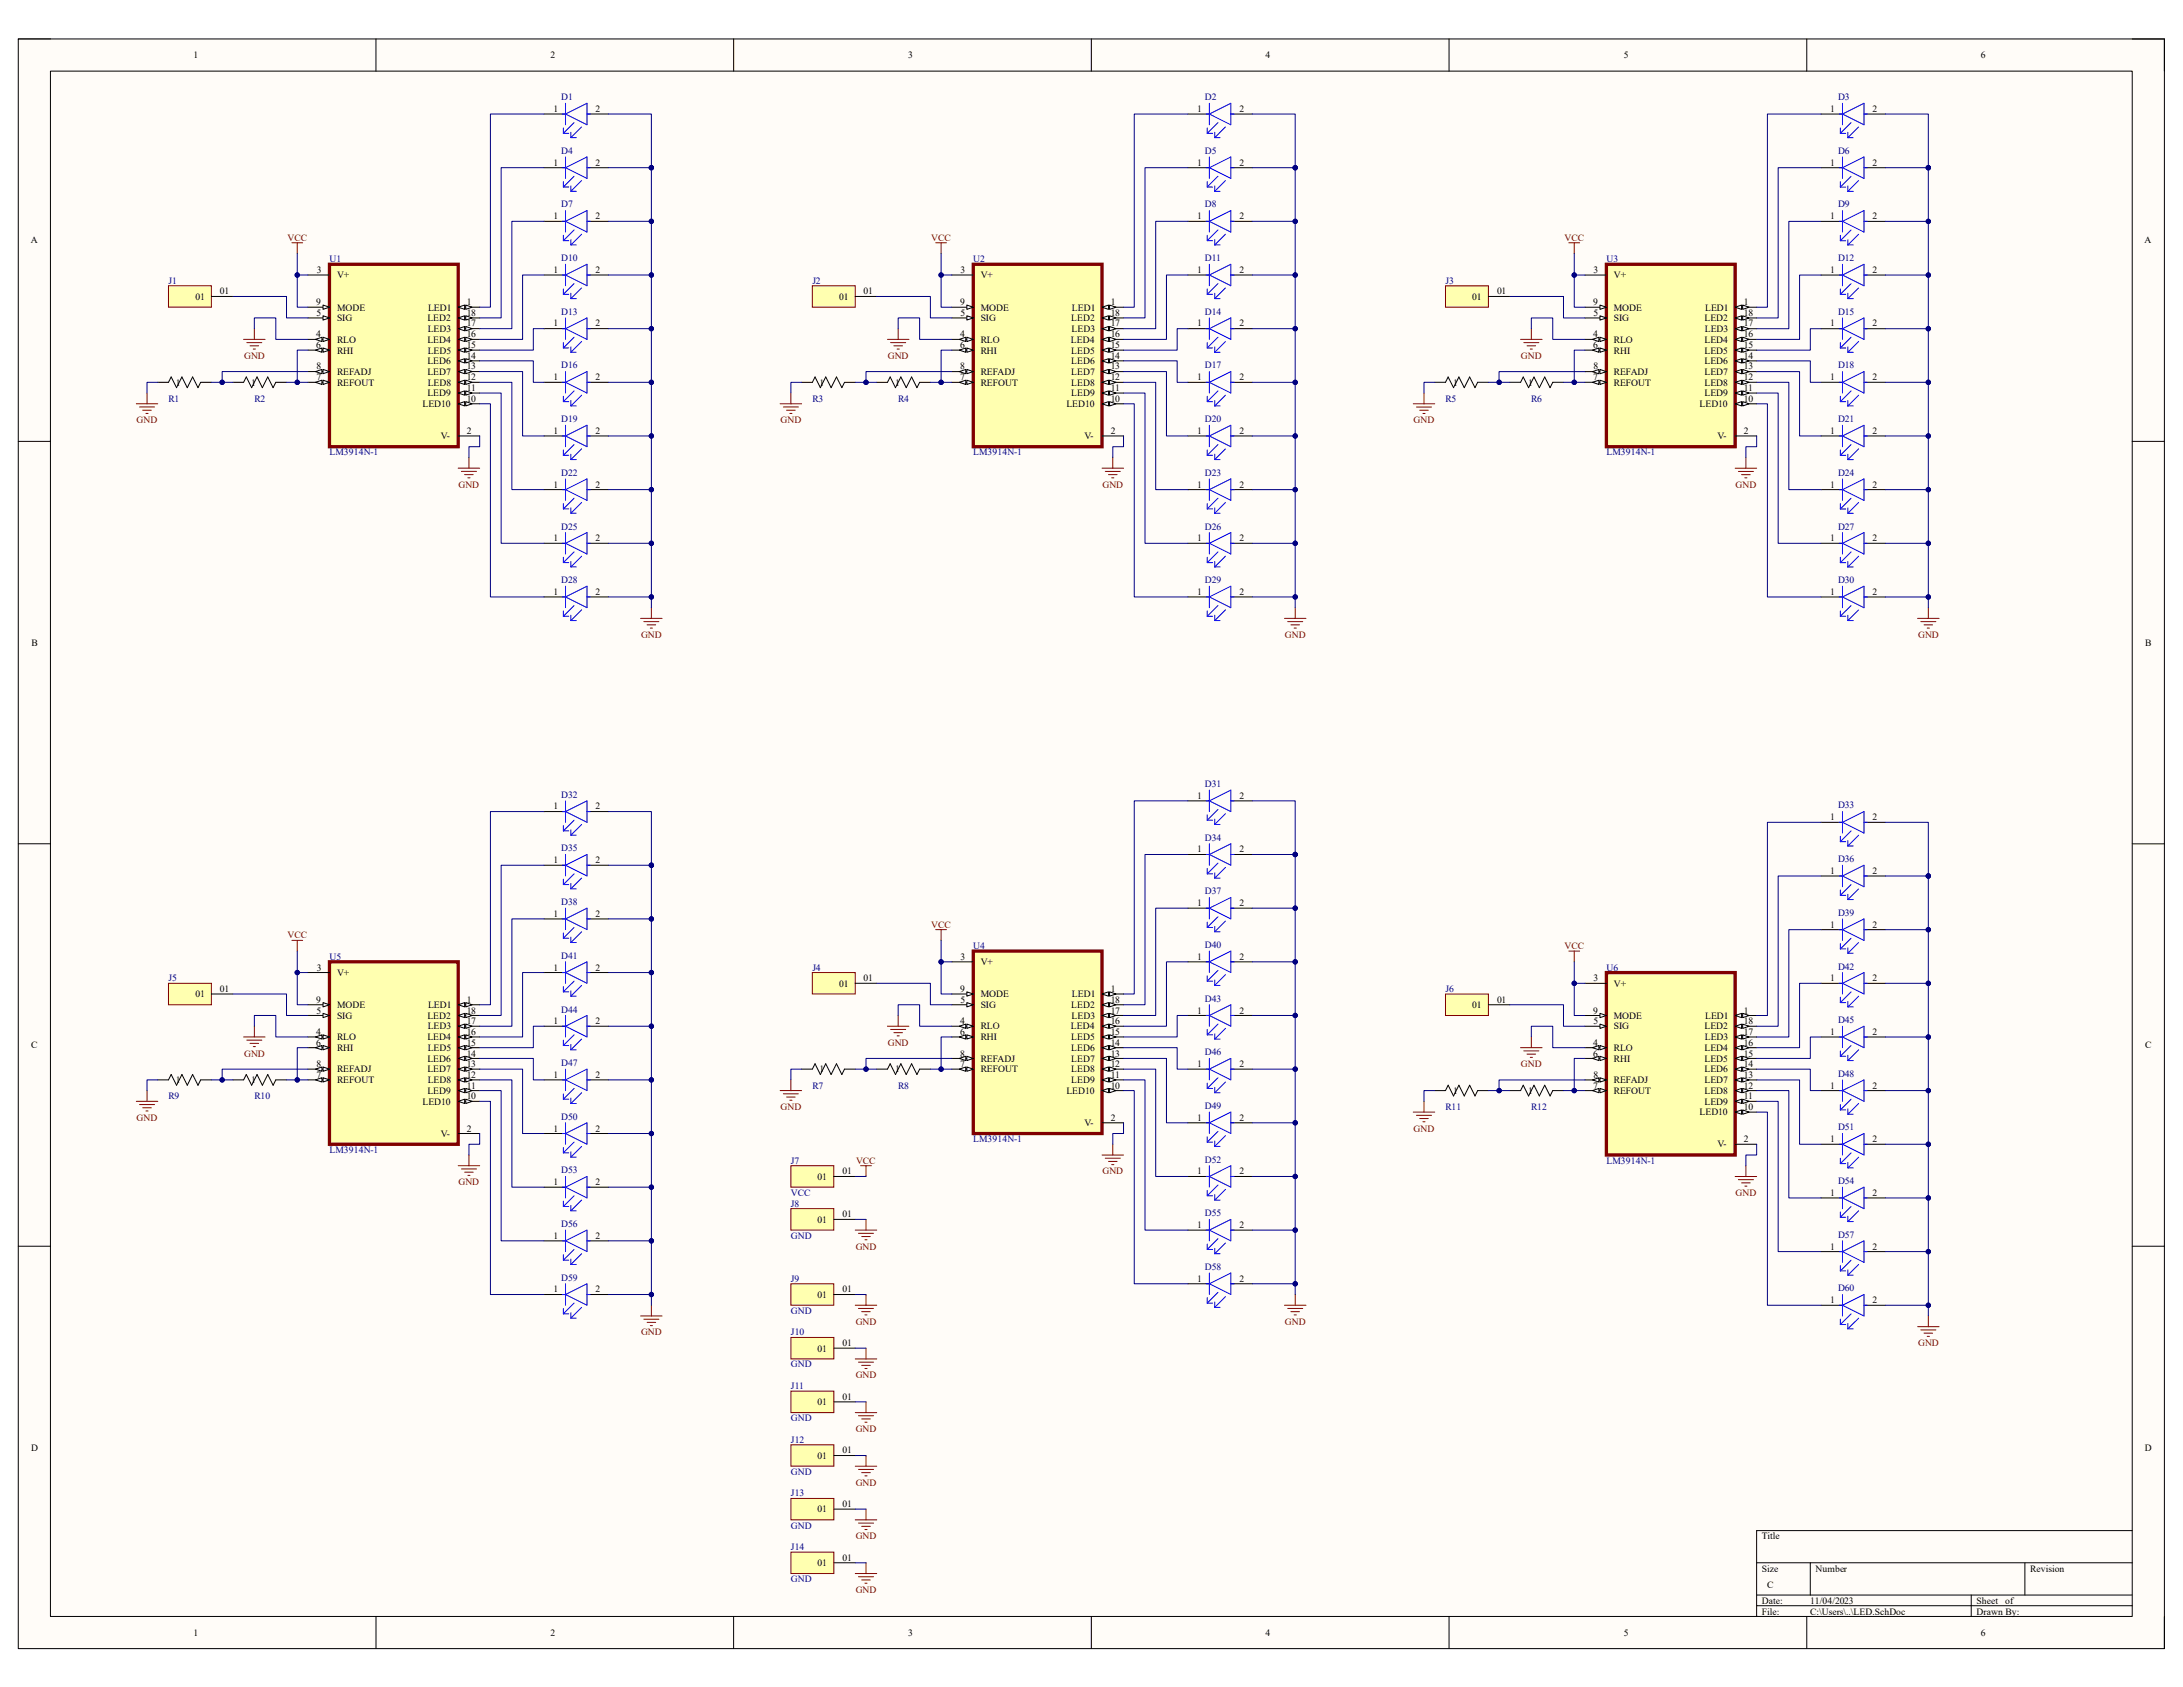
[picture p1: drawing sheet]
<svg xmlns="http://www.w3.org/2000/svg" width="279mm" height="216mm" viewBox="0 0 279 216" stroke-linecap="round" stroke-linejoin="round" font-family="sans-serif">
<defs><g id="words">
<g font-size="1.2">
<text x="24.8" y="7.5">1</text>
<text x="70.4" y="7.5">2</text>
<text x="116.2" y="7.5">3</text>
<text x="162" y="7.5">4</text>
<text x="207.8" y="7.5">5</text>
<text x="253.5" y="7.5">6</text>
<text x="70.8" y="14.4">1</text>
<text x="76.2" y="14.4">2</text>
<text x="153.2" y="14.4">1</text>
<text x="158.6" y="14.4">2</text>
<text x="234.2" y="14.4">1</text>
<text x="239.6" y="14.4">2</text>
<text x="70.8" y="21.2">1</text>
<text x="76.2" y="21.2">2</text>
<text x="153.2" y="21.2">1</text>
<text x="158.6" y="21.2">2</text>
<text x="234.2" y="21.2">1</text>
<text x="239.6" y="21.2">2</text>
<text x="70.8" y="28.1">1</text>
<text x="76.2" y="28.1">2</text>
<text x="153.2" y="28.1">1</text>
<text x="158.6" y="28.1">2</text>
<text x="234.2" y="28.1">1</text>
<text x="239.6" y="28.1">2</text>
<text x="3.9" y="31.2">A</text>
<text x="40.6" y="34.9">3</text>
<text x="43.1" y="35.6">V+</text>
<text x="70.8" y="34.9">1</text>
<text x="76.2" y="34.9">2</text>
<text x="122.9" y="34.9">3</text>
<text x="125.5" y="35.6">V+</text>
<text x="153.2" y="34.9">1</text>
<text x="158.6" y="34.9">2</text>
<text x="204" y="34.9">3</text>
<text x="206.5" y="35.6">V+</text>
<text x="234.2" y="34.9">1</text>
<text x="239.6" y="34.9">2</text>
<text x="274.5" y="31.2">A</text>
<text x="25" y="38.4">01</text>
<text x="28.2" y="37.7">01</text>
<text x="40.5" y="39.1">9</text>
<text x="40.5" y="40.4">5</text>
<text x="43.1" y="39.8">MODE</text>
<text x="43.1" y="41.1">SIG</text>
<text x="54.7" y="41.1">LED2</text>
<text x="54.8" y="39.8">LED1</text>
<text x="59.7" y="39.1">1</text>
<text x="59.7" y="40.4">18</text>
<text x="59.7" y="41.8">17</text>
<text x="70.8" y="41.8">1</text>
<text x="76.2" y="41.8">2</text>
<text x="107.4" y="38.4">01</text>
<text x="110.5" y="37.7">01</text>
<text x="122.9" y="39.1">9</text>
<text x="122.9" y="40.4">5</text>
<text x="125.5" y="39.8">MODE</text>
<text x="125.5" y="41.1">SIG</text>
<text x="137.1" y="41.1">LED2</text>
<text x="137.2" y="39.8">LED1</text>
<text x="142.2" y="39.1">1</text>
<text x="142.2" y="40.4">18</text>
<text x="142.2" y="41.8">17</text>
<text x="153.2" y="41.8">1</text>
<text x="158.6" y="41.8">2</text>
<text x="188.4" y="38.4">01</text>
<text x="191.6" y="37.7">01</text>
<text x="203.9" y="39.1">9</text>
<text x="204" y="40.4">5</text>
<text x="206.5" y="39.8">MODE</text>
<text x="206.5" y="41.1">SIG</text>
<text x="218.1" y="41.1">LED2</text>
<text x="218.2" y="39.8">LED1</text>
<text x="223.2" y="39.1">1</text>
<text x="223.2" y="40.4">18</text>
<text x="223.2" y="41.8">17</text>
<text x="234.2" y="41.8">1</text>
<text x="239.6" y="41.8">2</text>
<text x="40.5" y="43.2">4</text>
<text x="40.5" y="44.5">6</text>
<text x="40.5" y="47.3">8</text>
<text x="43.1" y="43.9">RLO</text>
<text x="43.1" y="45.3">RHI</text>
<text x="43.1" y="48">REFADJ</text>
<text x="54.7" y="43.9">LED4</text>
<text x="54.7" y="46.6">LED6</text>
<text x="54.7" y="48">LED7</text>
<text x="54.7" y="42.5">LED3</text>
<text x="54.7" y="45.3">LED5</text>
<text x="59.7" y="43.2">16</text>
<text x="59.7" y="44.5">15</text>
<text x="59.7" y="45.9">14</text>
<text x="59.7" y="47.3">13</text>
<text x="122.9" y="43.2">4</text>
<text x="122.9" y="44.5">6</text>
<text x="122.9" y="47.3">8</text>
<text x="125.5" y="43.9">RLO</text>
<text x="125.5" y="45.3">RHI</text>
<text x="125.5" y="48">REFADJ</text>
<text x="137.1" y="43.9">LED4</text>
<text x="137.1" y="45.3">LED5</text>
<text x="137.1" y="46.6">LED6</text>
<text x="137.1" y="48">LED7</text>
<text x="137.2" y="42.5">LED3</text>
<text x="142.2" y="43.2">16</text>
<text x="142.2" y="44.5">15</text>
<text x="142.2" y="45.9">14</text>
<text x="142.2" y="47.3">13</text>
<text x="203.9" y="43.2">4</text>
<text x="203.9" y="44.5">6</text>
<text x="204" y="47.3">8</text>
<text x="206.5" y="43.9">RLO</text>
<text x="206.5" y="45.3">RHI</text>
<text x="206.5" y="48">REFADJ</text>
<text x="218.1" y="43.9">LED4</text>
<text x="218.1" y="45.3">LED5</text>
<text x="218.1" y="46.6">LED6</text>
<text x="218.1" y="48">LED7</text>
<text x="218.2" y="42.5">LED3</text>
<text x="223.2" y="43.2">16</text>
<text x="223.2" y="44.5">15</text>
<text x="223.2" y="45.9">14</text>
<text x="223.2" y="47.3">13</text>
<text x="22.5" y="49.4">1</text>
<text x="32.1" y="49.4">1</text>
<text x="40.5" y="48.7">7</text>
<text x="43.1" y="49.4">REFOUT</text>
<text x="54.1" y="52.1">LED10</text>
<text x="54.7" y="50.7">LED9</text>
<text x="54.7" y="49.4">LED8</text>
<text x="59.7" y="48.7">12</text>
<text x="59.7" y="50">11</text>
<text x="59.7" y="51.4">10</text>
<text x="70.8" y="48.7">1</text>
<text x="76.2" y="48.7">2</text>
<text x="104.9" y="49.4">1</text>
<text x="114.6" y="49.4">1</text>
<text x="122.9" y="48.7">7</text>
<text x="125.5" y="49.4">REFOUT</text>
<text x="136.5" y="52.1">LED10</text>
<text x="137.1" y="49.4">LED8</text>
<text x="137.1" y="50.7">LED9</text>
<text x="142.2" y="48.7">12</text>
<text x="142.2" y="50">11</text>
<text x="142.2" y="51.4">10</text>
<text x="153.2" y="48.7">1</text>
<text x="158.6" y="48.7">2</text>
<text x="186" y="49.4">1</text>
<text x="195.6" y="49.4">1</text>
<text x="203.9" y="48.7">7</text>
<text x="206.5" y="49.4">REFOUT</text>
<text x="217.5" y="52.1">LED10</text>
<text x="218.1" y="49.4">LED8</text>
<text x="218.1" y="50.7">LED9</text>
<text x="223.2" y="48.7">12</text>
<text x="223.2" y="50">11</text>
<text x="223.2" y="51.4">10</text>
<text x="234.2" y="48.7">1</text>
<text x="239.6" y="48.7">2</text>
<text x="56.4" y="56.2">V-</text>
<text x="59.7" y="55.5">2</text>
<text x="70.8" y="55.5">1</text>
<text x="76.2" y="55.5">2</text>
<text x="138.8" y="56.2">V-</text>
<text x="142.2" y="55.5">2</text>
<text x="153.2" y="55.5">1</text>
<text x="158.6" y="55.5">2</text>
<text x="219.8" y="56.2">V-</text>
<text x="223.2" y="55.5">2</text>
<text x="234.2" y="55.5">1</text>
<text x="239.6" y="55.5">2</text>
<text x="70.8" y="62.4">1</text>
<text x="76.2" y="62.4">2</text>
<text x="153.2" y="62.4">1</text>
<text x="158.6" y="62.4">2</text>
<text x="234.2" y="62.4">1</text>
<text x="239.6" y="62.4">2</text>
<text x="70.8" y="69.3">1</text>
<text x="76.2" y="69.3">2</text>
<text x="153.2" y="69.3">1</text>
<text x="158.6" y="69.3">2</text>
<text x="234.2" y="69.3">1</text>
<text x="239.6" y="69.3">2</text>
<text x="70.8" y="76.2">1</text>
<text x="76.2" y="76.2">2</text>
<text x="153.2" y="76.2">1</text>
<text x="158.6" y="76.2">2</text>
<text x="234.2" y="76.2">1</text>
<text x="239.6" y="76.2">2</text>
<text x="4" y="82.7">B</text>
<text x="274.6" y="82.7">B</text>
<text x="70.8" y="103.6">1</text>
<text x="76.2" y="103.6">2</text>
<text x="153.2" y="102.2">1</text>
<text x="158.6" y="102.2">2</text>
<text x="234.2" y="105">1</text>
<text x="239.6" y="105">2</text>
<text x="70.8" y="110.5">1</text>
<text x="76.2" y="110.5">2</text>
<text x="153.2" y="109.1">1</text>
<text x="158.6" y="109.1">2</text>
<text x="234.2" y="111.8">1</text>
<text x="239.6" y="111.8">2</text>
<text x="70.8" y="117.3">1</text>
<text x="76.2" y="117.3">2</text>
<text x="153.2" y="116">1</text>
<text x="158.6" y="116">2</text>
<text x="234.2" y="118.7">1</text>
<text x="239.6" y="118.7">2</text>
<text x="40.6" y="124.2">3</text>
<text x="43.1" y="124.9">V+</text>
<text x="70.8" y="124.2">1</text>
<text x="76.2" y="124.2">2</text>
<text x="110.5" y="125.6">01</text>
<text x="122.9" y="122.9">3</text>
<text x="125.5" y="123.5">V+</text>
<text x="153.2" y="122.9">1</text>
<text x="158.6" y="122.9">2</text>
<text x="204" y="125.6">3</text>
<text x="234.2" y="125.6">1</text>
<text x="239.6" y="125.6">2</text>
<text x="25" y="127.6">01</text>
<text x="28.2" y="127">01</text>
<text x="40.5" y="128.3">9</text>
<text x="40.5" y="129.7">5</text>
<text x="43.1" y="129">MODE</text>
<text x="43.1" y="130.4">SIG</text>
<text x="54.7" y="130.4">LED2</text>
<text x="54.7" y="131.7">LED3</text>
<text x="54.8" y="129">LED1</text>
<text x="59.7" y="128.3">1</text>
<text x="59.7" y="129.7">18</text>
<text x="59.7" y="131.1">17</text>
<text x="70.8" y="131.1">1</text>
<text x="76.2" y="131.1">2</text>
<text x="107.4" y="126.3">01</text>
<text x="122.9" y="127">9</text>
<text x="122.9" y="131.1">4</text>
<text x="122.9" y="128.3">5</text>
<text x="125.5" y="127.6">MODE</text>
<text x="125.5" y="129">SIG</text>
<text x="125.5" y="131.7">RLO</text>
<text x="137.1" y="131.7">LED4</text>
<text x="137.1" y="129">LED2</text>
<text x="137.2" y="130.4">LED3</text>
<text x="137.2" y="127.6">LED1</text>
<text x="142.2" y="127">1</text>
<text x="142.2" y="128.3">18</text>
<text x="142.2" y="129.7">17</text>
<text x="142.2" y="131.1">16</text>
<text x="153.2" y="129.7">1</text>
<text x="158.6" y="129.7">2</text>
<text x="188.4" y="129">01</text>
<text x="191.6" y="128.3">01</text>
<text x="203.9" y="129.7">9</text>
<text x="204" y="131.1">5</text>
<text x="206.5" y="126.3">V+</text>
<text x="206.5" y="130.4">MODE</text>
<text x="206.5" y="131.7">SIG</text>
<text x="218.1" y="131.7">LED2</text>
<text x="218.2" y="130.4">LED1</text>
<text x="223.2" y="129.7">1</text>
<text x="223.2" y="131.1">18</text>
<text x="4" y="134.2">C</text>
<text x="40.5" y="132.5">4</text>
<text x="40.5" y="133.8">6</text>
<text x="40.5" y="136.6">8</text>
<text x="40.5" y="137.9">7</text>
<text x="43.1" y="133.1">RLO</text>
<text x="43.1" y="134.5">RHI</text>
<text x="43.1" y="137.2">REFADJ</text>
<text x="54.7" y="133.1">LED4</text>
<text x="54.7" y="135.9">LED6</text>
<text x="54.7" y="137.2">LED7</text>
<text x="54.7" y="134.5">LED5</text>
<text x="59.7" y="132.5">16</text>
<text x="59.7" y="133.8">15</text>
<text x="59.7" y="135.2">14</text>
<text x="59.7" y="136.6">13</text>
<text x="59.7" y="137.9">12</text>
<text x="70.8" y="137.9">1</text>
<text x="76.2" y="137.9">2</text>
<text x="104.9" y="137.2">1</text>
<text x="114.6" y="137.2">1</text>
<text x="122.9" y="132.5">6</text>
<text x="122.9" y="135.2">8</text>
<text x="122.9" y="136.6">7</text>
<text x="125.5" y="133.1">RHI</text>
<text x="125.5" y="135.9">REFADJ</text>
<text x="125.5" y="137.2">REFOUT</text>
<text x="137.1" y="133.1">LED5</text>
<text x="137.1" y="134.5">LED6</text>
<text x="137.1" y="135.9">LED7</text>
<text x="137.1" y="137.2">LED8</text>
<text x="142.2" y="132.5">15</text>
<text x="142.2" y="133.8">14</text>
<text x="142.2" y="135.2">13</text>
<text x="142.2" y="136.6">12</text>
<text x="142.2" y="137.9">11</text>
<text x="153.2" y="136.6">1</text>
<text x="158.6" y="136.6">2</text>
<text x="203.9" y="133.8">4</text>
<text x="203.9" y="135.2">6</text>
<text x="204" y="137.9">8</text>
<text x="206.5" y="134.5">RLO</text>
<text x="206.5" y="135.9">RHI</text>
<text x="218.1" y="134.5">LED4</text>
<text x="218.1" y="135.9">LED5</text>
<text x="218.1" y="137.2">LED6</text>
<text x="218.2" y="133.1">LED3</text>
<text x="223.2" y="132.5">17</text>
<text x="223.2" y="133.8">16</text>
<text x="223.2" y="135.2">15</text>
<text x="223.2" y="136.6">14</text>
<text x="223.2" y="137.9">13</text>
<text x="234.2" y="132.5">1</text>
<text x="239.6" y="132.5">2</text>
<text x="274.6" y="134.2">C</text>
<text x="22.5" y="138.6">1</text>
<text x="32.1" y="138.6">1</text>
<text x="43.1" y="138.6">REFOUT</text>
<text x="54.1" y="141.4">LED10</text>
<text x="54.7" y="140">LED9</text>
<text x="54.7" y="138.6">LED8</text>
<text x="59.7" y="139.3">11</text>
<text x="59.7" y="140.7">10</text>
<text x="136.5" y="140">LED10</text>
<text x="137.1" y="138.6">LED9</text>
<text x="142.2" y="139.3">10</text>
<text x="142.2" y="143.4">2</text>
<text x="153.2" y="143.4">1</text>
<text x="158.6" y="143.4">2</text>
<text x="186" y="140">1</text>
<text x="195.6" y="140">1</text>
<text x="203.9" y="139.3">7</text>
<text x="206.5" y="138.6">REFADJ</text>
<text x="206.5" y="140">REFOUT</text>
<text x="217.5" y="142.7">LED10</text>
<text x="218.1" y="138.6">LED7</text>
<text x="218.1" y="140">LED8</text>
<text x="218.1" y="141.4">LED9</text>
<text x="223.2" y="139.3">12</text>
<text x="223.2" y="140.7">11</text>
<text x="223.2" y="142.1">10</text>
<text x="234.2" y="139.3">1</text>
<text x="239.6" y="139.3">2</text>
<text x="56.4" y="145.5">V-</text>
<text x="59.7" y="144.8">2</text>
<text x="70.8" y="144.8">1</text>
<text x="76.2" y="144.8">2</text>
<text x="138.8" y="144.1">V-</text>
<text x="219.8" y="146.9">V-</text>
<text x="223.2" y="146.2">2</text>
<text x="234.2" y="146.2">1</text>
<text x="239.6" y="146.2">2</text>
<text x="70.8" y="151.7">1</text>
<text x="76.2" y="151.7">2</text>
<text x="104.6" y="151">01</text>
<text x="107.8" y="150.3">01</text>
<text x="107.8" y="155.8">01</text>
<text x="153.2" y="150.3">1</text>
<text x="158.6" y="150.3">2</text>
<text x="234.2" y="153">1</text>
<text x="239.6" y="153">2</text>
<text x="70.8" y="158.5">1</text>
<text x="76.2" y="158.5">2</text>
<text x="104.6" y="156.5">01</text>
<text x="153.2" y="157.2">1</text>
<text x="158.6" y="157.2">2</text>
<text x="234.2" y="159.9">1</text>
<text x="239.6" y="159.9">2</text>
<text x="70.8" y="165.4">1</text>
<text x="76.2" y="165.4">2</text>
<text x="104.6" y="166.1">01</text>
<text x="107.8" y="165.4">01</text>
<text x="153.2" y="164">1</text>
<text x="158.6" y="164">2</text>
<text x="234.2" y="166.8">1</text>
<text x="239.6" y="166.8">2</text>
<text x="104.6" y="173">01</text>
<text x="107.8" y="172.3">01</text>
<text x="104.6" y="179.8">01</text>
<text x="107.8" y="179.2">01</text>
<text x="4" y="185.7">D</text>
<text x="274.5" y="185.7">D</text>
<text x="104.6" y="186.7">01</text>
<text x="107.8" y="186">01</text>
<text x="104.6" y="193.5">01</text>
<text x="107.8" y="192.9">01</text>
<text x="225.5" y="197">Title</text>
<text x="104.6" y="200.4">01</text>
<text x="107.8" y="199.7">01</text>
<text x="225.5" y="201.1">Size</text>
<text x="226.2" y="203.2">C</text>
<text x="232.4" y="201.1">Number</text>
<text x="259.8" y="201.1">Revision</text>
<text x="24.8" y="209.3">1</text>
<text x="70.4" y="209.3">2</text>
<text x="116.2" y="209.3">3</text>
<text x="162" y="209.3">4</text>
<text x="207.8" y="209.3">5</text>
<text x="225.5" y="205.2">Date:</text>
<text x="225.5" y="206.6">File:</text>
<text x="231.7" y="205.2">11/04/2023</text>
<text x="231.7" y="206.6">C:\Users\..\LED.SchDoc</text>
<text x="253" y="205.2">Sheet</text>
<text x="253" y="206.6">Drawn By:</text>
<text x="253.5" y="209.3">6</text>
<text x="256.6" y="205.2">of</text>
</g>
<g font-size="1.2" fill="#000080">
<text x="71.8" y="12.8">D1</text>
<text x="154.2" y="12.8">D2</text>
<text x="235.2" y="12.8">D3</text>
<text x="71.8" y="19.7">D4</text>
<text x="154.2" y="19.7">D5</text>
<text x="235.2" y="19.7">D6</text>
<text x="71.8" y="26.5">D7</text>
<text x="154.2" y="26.5">D8</text>
<text x="235.2" y="26.5">D9</text>
<text x="42.2" y="33.6">U1</text>
<text x="71.8" y="33.4">D10</text>
<text x="124.5" y="33.6">U2</text>
<text x="154.2" y="33.4">D11</text>
<text x="205.6" y="33.6">U3</text>
<text x="235.2" y="33.4">D12</text>
<text x="21.5" y="36.3">J1</text>
<text x="71.8" y="40.3">D13</text>
<text x="104" y="36.3">J2</text>
<text x="154.2" y="40.3">D14</text>
<text x="185" y="36.3">J3</text>
<text x="235.2" y="40.3">D15</text>
<text x="71.8" y="47.2">D16</text>
<text x="154.2" y="47.2">D17</text>
<text x="235.2" y="47.2">D18</text>
<text x="21.5" y="51.4">R1</text>
<text x="32.6" y="51.4">R2</text>
<text x="104" y="51.4">R3</text>
<text x="114.9" y="51.4">R4</text>
<text x="185" y="51.4">R5</text>
<text x="196" y="51.4">R6</text>
<text x="42.2" y="58.3">LM3914N-1</text>
<text x="71.8" y="54">D19</text>
<text x="124.5" y="58.3">LM3914N-1</text>
<text x="154.2" y="54">D20</text>
<text x="205.6" y="58.3">LM3914N-1</text>
<text x="235.2" y="54">D21</text>
<text x="71.8" y="60.9">D22</text>
<text x="154.2" y="60.9">D23</text>
<text x="235.2" y="60.9">D24</text>
<text x="71.8" y="67.8">D25</text>
<text x="154.2" y="67.8">D26</text>
<text x="235.2" y="67.8">D27</text>
<text x="71.8" y="74.6">D28</text>
<text x="154.2" y="74.6">D29</text>
<text x="235.2" y="74.6">D30</text>
<text x="154.2" y="100.7">D31</text>
<text x="71.8" y="102.1">D32</text>
<text x="154.2" y="107.6">D34</text>
<text x="235.2" y="103.5">D33</text>
<text x="71.8" y="109">D35</text>
<text x="235.2" y="110.3">D36</text>
<text x="71.8" y="115.8">D38</text>
<text x="154.2" y="114.5">D37</text>
<text x="235.2" y="117.2">D39</text>
<text x="21.5" y="125.6">J5</text>
<text x="42.2" y="122.9">U5</text>
<text x="71.8" y="122.7">D41</text>
<text x="104" y="124.2">J4</text>
<text x="124.5" y="121.5">U4</text>
<text x="154.2" y="121.3">D40</text>
<text x="205.6" y="124.2">U6</text>
<text x="235.2" y="124.1">D42</text>
<text x="71.8" y="129.6">D44</text>
<text x="154.2" y="128.2">D43</text>
<text x="185" y="127">J6</text>
<text x="235.2" y="130.9">D45</text>
<text x="71.8" y="136.4">D47</text>
<text x="154.2" y="135">D46</text>
<text x="235.2" y="137.8">D48</text>
<text x="21.5" y="140.7">R9</text>
<text x="32.6" y="140.7">R10</text>
<text x="71.8" y="143.3">D50</text>
<text x="104" y="139.3">R7</text>
<text x="114.9" y="139.3">R8</text>
<text x="154.2" y="141.9">D49</text>
<text x="185" y="142.1">R11</text>
<text x="196" y="142.1">R12</text>
<text x="42.2" y="147.6">LM3914N-1</text>
<text x="101.2" y="148.9">J7</text>
<text x="124.5" y="146.2">LM3914N-1</text>
<text x="154.2" y="148.8">D52</text>
<text x="205.6" y="148.9">LM3914N-1</text>
<text x="235.2" y="144.7">D51</text>
<text x="71.8" y="150.2">D53</text>
<text x="101.2" y="153">VCC</text>
<text x="101.2" y="154.4">J8</text>
<text x="154.2" y="155.7">D55</text>
<text x="235.2" y="151.6">D54</text>
<text x="71.8" y="157">D56</text>
<text x="101.2" y="158.5">GND</text>
<text x="235.2" y="158.4">D57</text>
<text x="71.8" y="163.9">D59</text>
<text x="101.2" y="164">J9</text>
<text x="154.2" y="162.5">D58</text>
<text x="235.2" y="165.3">D60</text>
<text x="101.2" y="168.1">GND</text>
<text x="101.2" y="170.9">J10</text>
<text x="101.2" y="175">GND</text>
<text x="101.2" y="177.8">J11</text>
<text x="101.2" y="181.9">GND</text>
<text x="101.2" y="184.7">J12</text>
<text x="101.2" y="188.8">GND</text>
<text x="101.2" y="191.5">J13</text>
<text x="101.2" y="195.6">GND</text>
<text x="101.2" y="198.4">J14</text>
<text x="101.2" y="202.5">GND</text>
</g>
<g font-size="1.2" fill="#800000">
<text x="36.8" y="30.8">VCC</text>
<text x="119.2" y="30.8">VCC</text>
<text x="200.2" y="30.8">VCC</text>
<text x="31.2" y="45.9">GND</text>
<text x="113.6" y="45.9">GND</text>
<text x="194.6" y="45.9">GND</text>
<text x="17.5" y="54.1">GND</text>
<text x="99.9" y="54.1">GND</text>
<text x="180.9" y="54.1">GND</text>
<text x="58.7" y="62.4">GND</text>
<text x="141.1" y="62.4">GND</text>
<text x="222.1" y="62.4">GND</text>
<text x="82" y="81.6">GND</text>
<text x="164.5" y="81.6">GND</text>
<text x="245.5" y="81.6">GND</text>
<text x="119.2" y="118.7">VCC</text>
<text x="36.8" y="120.1">VCC</text>
<text x="200.2" y="121.5">VCC</text>
<text x="31.2" y="135.2">GND</text>
<text x="113.6" y="133.8">GND</text>
<text x="194.6" y="136.6">GND</text>
<text x="17.5" y="143.4">GND</text>
<text x="99.9" y="142.1">GND</text>
<text x="109.6" y="148.9">VCC</text>
<text x="180.9" y="144.8">GND</text>
<text x="58.7" y="151.7">GND</text>
<text x="141.1" y="150.3">GND</text>
<text x="222.1" y="153">GND</text>
<text x="109.5" y="159.9">GND</text>
<text x="82" y="170.9">GND</text>
<text x="109.5" y="169.5">GND</text>
<text x="164.5" y="169.5">GND</text>
<text x="245.5" y="172.3">GND</text>
<text x="109.5" y="176.4">GND</text>
<text x="109.5" y="183.3">GND</text>
<text x="109.5" y="190.1">GND</text>
<text x="109.5" y="197">GND</text>
<text x="109.5" y="203.9">GND</text>
</g>
</g></defs>
<path d="M2.3 5h274.7v206h-274.7z" fill-rule="evenodd" fill="#fffcf8"/>
<path d="M2.3 5h274.7v206h-274.7z" fill="none" stroke="#000" stroke-width=".13"/>
<path d="M6.5 9.1h266.4v197.8h-266.4z" fill-rule="evenodd" fill="#fffcf8"/>
<g fill="none" stroke="#000" stroke-width=".13">
<path d="M2.3 5h4.2M6.5 9.1h266.4v197.8h-266.4zM48.1 5v4.1M93.9 5v4.1M139.7 5v4.1M185.5 5v4.1M231.2 5v4.1M272.9 5h4.1v4.1M2.3 56.5h4.2M20.2 48.9h1.4l.3-.7 .7 1.4 .7-1.4 .7 1.4 .7-1.4 .6 1.4 .4-.7h1.4M272.9 56.5h4.1M2.3 108h4.2"/>
<path d="M272.9 108h4.1M2.3 159.5h4.2M272.9 159.5h4.1M272.9 195.9h-48.1v11M48.1 206.9v4.1M93.9 206.9v4.1M139.7 206.9v4.1M185.5 206.9v4.1M224.8 200h48.1M224.8 204.1h48.1M224.8 205.5h48.1M231.2 206.9v4.1"/>
<path d="M231.7 200v4.1M252.3 204.1v2.8M259.2 200v4.1M277 206.9v4.1"/>
</g>
<path d="M21.6 36.6h5.5v2.7h-5.5z" fill-rule="evenodd" fill="#ffffb0"/>
<g fill="none" stroke="#800000" stroke-width=".13">
<path d="M21.6 36.6h5.5v2.7h-5.5zM37.4 31.1h1.3M38 31.1v1.3M17.4 51.7h2.8M17.9 52.1h1.9M18.3 52.5h1.1M18.7 52.9h.3M18.8 50.3v1.4M31.2 43.4h2.7M31.6 43.8h1.9M32 44.3h1.1M32.4 44.7h.3"/>
<path d="M32.6 42.1v1.3M58.6 59.9h2.8M60 58.5v1.4M59.1 60.3h1.9M59.5 60.7h1.1M59.9 61.2h.3M82 79.1h2.7M82.4 79.6h1.9M82.8 80h1.1M83.4 77.8v1.3M83.2 80.4h.3"/>
</g>
<g fill="none" stroke="#000" stroke-width=".13">
<path d="M69.6 14.6h2.8M75.1 14.6h2.8M27.1 37.9h2.7M69.6 21.5h2.8M69.6 28.3h2.8M69.6 35.2h2.8M75.1 21.5h2.8M75.1 28.3h2.8M75.1 35.2h2.8M29.8 48.9h1.4l.3-.7 .7 1.4 .7-1.4 .7 1.4 .7-1.4 .7 1.4 .3-.7h1.4M69.6 42.1h2.8M69.6 48.9h2.8"/>
<path d="M69.6 55.8h2.8M75.1 42.1h2.8M75.1 48.9h2.8M75.1 55.8h2.8M69.6 62.7h2.8M69.6 69.5h2.8M69.6 76.4h2.8M75.1 62.7h2.8M75.1 69.5h2.8M75.1 76.4h2.8"/>
</g>
<g fill="none" stroke="#00f" stroke-width=".13">
<path d="M72 14.6h.4M72.1 17.1h.7M72.1 16.4v.7M72.4 14.6l2.7-1.4v2.8zM72.4 13.2v2.8M73.1 17.6h.7M73.1 16.9v.7M73.5 15.7l-1.4 1.4M74.4 16.2l-1.3 1.4M75.1 14.6h.4M72 21.5h.4M72 28.3h.4"/>
<path d="M72 35.2h.4M72.1 23.2v.7M72.1 30.1v.7M72.1 37v.7M72.1 23.9h.7M72.1 30.8h.7M72.1 37.7h.7M72.4 21.5l2.7-1.4v2.7zM72.4 28.3l2.7-1.3v2.7zM72.4 35.2l2.7-1.4v2.8zM72.4 20.1v2.7M72.4 27v2.7"/>
<path d="M72.4 33.8v2.8M73.1 23.8v.7M73.1 30.7v.6M73.1 37.5v.7M73.1 24.5h.7M73.1 31.3h.7M73.1 38.2h.7M73.5 22.6l-1.4 1.3M73.5 29.4l-1.4 1.4M73.5 36.3l-1.4 1.4M74.4 23.1l-1.3 1.4M74.4 30l-1.3 1.3"/>
<path d="M74.4 36.8l-1.3 1.4M75.1 21.5h.4M75.1 28.3h.4M75.1 35.2h.4M72 42.1h.4M72 48.9h.4M72 55.8h.4M72.1 43.8v.7M72.1 50.7v.7M72.1 57.6v.7M72.1 44.5h.7M72.1 51.4h.7"/>
<path d="M72.1 58.3h.7M72.4 42.1l2.7-1.4v2.7zM72.4 48.9l2.7-1.3v2.7zM72.4 55.8l2.7-1.4v2.8zM72.4 40.7v2.7M72.4 47.6v2.7M72.4 54.4v2.8M73.1 44.4v.7M73.1 51.3v.7M73.1 58.1v.7M73.1 45.1h.7M73.1 52h.7"/>
<path d="M73.1 58.8h.7M73.5 43.2l-1.4 1.3M73.5 50l-1.4 1.4M73.5 56.9l-1.4 1.4M74.4 43.7l-1.3 1.4M74.4 50.6l-1.3 1.4M74.4 57.4l-1.3 1.4M75.1 42.1h.4M75.1 48.9h.4M75.1 55.8h.4M72 62.7h.4M72 69.5h.4"/>
<path d="M72 76.4h.4M72.1 64.4v.7M72.1 71.3v.7M72.1 78.2v.7M72.1 65.1h.7M72.1 72h.7M72.1 78.9h.7M72.4 62.7l2.7-1.4v2.7zM72.4 69.5l2.7-1.3v2.7zM72.4 76.4l2.7-1.4v2.8zM72.4 61.3v2.7M72.4 68.2v2.7"/>
<path d="M72.4 75v2.8M73.1 65v.7M73.1 71.9v.7M73.1 78.7v.7M73.1 65.7h.7M73.1 72.6h.7M73.1 79.4h.7M73.5 63.8l-1.4 1.3M73.5 70.6l-1.4 1.4M73.5 77.5l-1.4 1.4M74.4 64.3l-1.3 1.4M74.4 71.2l-1.3 1.4"/>
<path d="M74.4 78l-1.3 1.4M75.1 62.7h.4M75.1 69.5h.4M75.1 76.4h.4"/>
</g>
<path d="M101.2 149.2h5.5v2.7h-5.5z" fill-rule="evenodd" fill="#ffffb0"/>
<path d="M101.2 149.2h5.5v2.7h-5.5zM110.2 149.2h1.3M110.8 149.2v1.4" fill="none" stroke="#800000" stroke-width=".13"/>
<path d="M106.7 150.6h2.8" fill="none" stroke="#000" stroke-width=".13"/>
<path d="M101.2 154.7h5.5v2.7h-5.5z" fill-rule="evenodd" fill="#ffffb0"/>
<path d="M101.2 154.7h5.5v2.7h-5.5zM109.5 157.4h2.7M109.9 157.8h1.9M110.3 158.3h1.1M110.7 158.7h.3M110.8 156.1v1.3" fill="none" stroke="#800000" stroke-width=".13"/>
<path d="M183.6 48.9h1.4l.3-.7 .7 1.4 .7-1.4 .7 1.4 .7-1.4 .7 1.4 .3-.7h1.4M106.7 156.1h2.8" fill="none" stroke="#000" stroke-width=".13"/>
<path d="M185 36.6h5.5v2.7h-5.5z" fill-rule="evenodd" fill="#ffffb0"/>
<g fill="none" stroke="#800000" stroke-width=".13">
<path d="M185 36.6h5.5v2.7h-5.5zM200.8 31.1h1.4M201.5 31.1v1.3M180.9 51.7h2.7M181.3 52.1h1.9M181.7 52.5h1.1M182.1 52.9h.3M182.3 50.3v1.4M194.6 43.4h2.8M195 43.8h2M195.4 44.3h1.1M195.9 44.7h.2"/>
<path d="M196 42.1v1.3M222.1 59.9h2.7M223.5 58.5v1.4M222.5 60.3h1.9M222.9 60.7h1.1M223.3 61.2h.3M245.4 79.1h2.8M245.8 79.6h2M246.3 80h1.1M246.8 77.8v1.3M246.7 80.4h.2"/>
</g>
<g fill="none" stroke="#000" stroke-width=".13">
<path d="M233.1 14.6h2.7M238.6 14.6h2.7M190.5 37.9h2.7M233.1 21.5h2.7M233.1 28.3h2.7M233.1 35.2h2.7M238.6 21.5h2.7M238.6 28.3h2.7M238.6 35.2h2.7M193.2 48.9h1.4l.4-.7 .6 1.4 .7-1.4 .7 1.4 .7-1.4 .7 1.4 .3-.7h1.4M233.1 42.1h2.7M233.1 48.9h2.7"/>
<path d="M233.1 55.8h2.7M238.6 42.1h2.7M238.6 48.9h2.7M238.6 55.8h2.7M233.1 62.7h2.7M233.1 69.5h2.7M233.1 76.4h2.7M238.6 62.7h2.7M238.6 69.5h2.7M238.6 76.4h2.7M20.2 138.2h1.4l.3-.7 .7 1.4 .7-1.4 .7 1.4 .7-1.4 .6 1.4 .4-.7h1.4"/>
</g>
<g fill="none" stroke="#00f" stroke-width=".13">
<path d="M235.4 14.6h.4M235.5 17.1h.7M235.5 16.4v.7M235.8 14.6l2.8-1.4v2.8zM235.8 13.2v2.8M236.5 17.6h.7M236.5 16.9v.7M236.9 15.7l-1.4 1.4M237.9 16.2l-1.4 1.4M238.6 14.6h.4M235.4 21.5h.4M235.4 28.3h.4"/>
<path d="M235.4 35.2h.4M235.5 23.3v.6M235.5 30.1v.7M235.5 37v.7M235.5 23.9h.7M235.5 30.8h.7M235.5 37.7h.7M235.8 21.5l2.8-1.4v2.7zM235.8 28.3l2.8-1.3v2.7zM235.8 35.2l2.8-1.4v2.8zM235.8 20.1v2.7M235.8 27v2.7"/>
<path d="M235.8 33.8v2.8M236.5 23.8v.7M236.5 30.7v.6M236.5 37.5v.7M236.5 24.5h.7M236.5 31.3h.7M236.5 38.2h.7M236.9 22.6l-1.4 1.3M236.9 29.4l-1.4 1.4M236.9 36.3l-1.4 1.4M237.9 23.1l-1.4 1.4M237.9 30l-1.4 1.3"/>
<path d="M237.9 36.9l-1.4 1.3M238.6 21.5h.4M238.6 28.3h.4M238.6 35.2h.4M235.4 42.1h.4M235.4 48.9h.4M235.4 55.8h.4M235.5 43.8v.7M235.5 50.7v.7M235.5 57.6v.7M235.5 44.5h.7M235.5 51.4h.7"/>
<path d="M235.5 58.3h.7M235.8 42.1l2.8-1.4v2.7zM235.8 48.9l2.8-1.3v2.7zM235.8 55.8l2.8-1.4v2.8zM235.8 40.7v2.7M235.8 47.6v2.7M235.8 54.4v2.8M236.5 44.4v.7M236.5 51.3v.7M236.5 58.1v.7M236.5 45.1h.7M236.5 52h.7"/>
<path d="M236.5 58.8h.7M236.9 43.2l-1.4 1.3M236.9 50l-1.4 1.4M236.9 56.9l-1.4 1.4M237.9 43.7l-1.4 1.4M237.9 50.6l-1.4 1.4M237.9 57.4l-1.4 1.4M238.6 42.1h.4M238.6 48.9h.4M238.6 55.8h.4M235.4 62.7h.4M235.4 69.5h.4"/>
<path d="M235.4 76.4h.4M235.5 64.5v.6M235.5 71.3v.7M235.5 78.2v.7M235.5 65.1h.7M235.5 72h.7M235.5 78.9h.7M235.8 62.7l2.8-1.4v2.7zM235.8 69.5l2.8-1.3v2.7zM235.8 76.4l2.8-1.4v2.8zM235.8 61.3v2.7M235.8 68.2v2.7"/>
<path d="M235.8 75v2.8M236.5 65v.7M236.5 71.9v.7M236.5 78.7v.7M236.5 65.7h.7M236.5 72.6h.7M236.5 79.4h.7M236.9 63.8l-1.4 1.3M236.9 70.6l-1.4 1.4M236.9 77.5l-1.4 1.4M237.9 64.3l-1.4 1.4M237.9 71.2l-1.4 1.4"/>
<path d="M237.9 78.1l-1.4 1.3M238.6 62.7h.4M238.6 69.5h.4M238.6 76.4h.4"/>
</g>
<path d="M21.6 125.8h5.5v2.8h-5.5z" fill-rule="evenodd" fill="#ffffb0"/>
<g fill="none" stroke="#800000" stroke-width=".13">
<path d="M18.8 139.6v1.3M21.6 125.8h5.5v2.8h-5.5zM31.2 132.7h2.7M31.6 133.1h1.9M32 133.5h1.1M32.4 133.9h.3M32.6 131.3v1.4M37.4 120.3h1.3M38 120.3v1.4M17.4 140.9h2.8M17.9 141.4h1.9M18.3 141.8h1.1"/>
<path d="M18.7 142.2h.3M58.6 149.2h2.8M59.1 149.6h1.9M59.5 150h1.1M59.9 150.4h.3M60 147.8v1.4M82 168.4h2.7M82.4 168.8h1.9M82.8 169.2h1.1M83.2 169.7h.3M83.4 167v1.4"/>
</g>
<g fill="none" stroke="#000" stroke-width=".13">
<path d="M69.6 103.9h2.8M69.6 110.7h2.8M69.6 117.6h2.8M75.1 103.9h2.8M75.1 110.7h2.8M75.1 117.6h2.8M27.1 127.2h2.7M29.8 138.2h1.4l.3-.7 .7 1.4 .7-1.4 .7 1.4 .7-1.4 .7 1.4 .3-.7h1.4M69.6 124.5h2.8M69.6 131.3h2.8M69.6 138.2h2.8M75.1 124.5h2.8"/>
<path d="M75.1 131.3h2.8M75.1 138.2h2.8M102.6 136.8h1.4l.3-.7 .7 1.4 .7-1.4 .7 1.4 .7-1.4 .6 1.4 .4-.7h1.4M69.6 145.1h2.8M69.6 151.9h2.8M69.6 158.8h2.8M75.1 145.1h2.8M75.1 151.9h2.8M75.1 158.8h2.8M69.6 165.7h2.8M75.1 165.7h2.8"/>
</g>
<g fill="none" stroke="#00f" stroke-width=".13">
<path d="M72 103.9h.4M72 110.7h.4M72 117.6h.4M72.1 106.3h.7M72.1 105.7v.6M72.1 112.5v.7M72.1 119.4v.7M72.1 113.2h.7M72.4 103.9l2.7-1.4v2.7zM72.4 110.7l2.7-1.3v2.7zM72.4 117.6l2.7-1.4v2.8zM72.4 102.5v2.7"/>
<path d="M72.4 109.4v2.7M72.4 116.2v2.8M73.1 106.9h.7M73.1 106.2v.7M73.1 113.1v.7M73.1 119.9v.7M73.1 113.8h.7M73.5 105l-1.4 1.3M73.5 111.8l-1.4 1.4M73.5 118.7l-1.4 1.4M74.4 105.5l-1.3 1.4M74.4 112.4l-1.3 1.4"/>
<path d="M74.4 119.2l-1.3 1.4M75.1 103.9h.4M75.1 110.7h.4M75.1 117.6h.4M72 124.5h.4M72 131.3h.4M72 138.2h.4M72.1 126.3v.6M72.1 133.1v.7M72.1 140v.7M72.1 120.1h.7M72.1 126.9h.7"/>
<path d="M72.1 133.8h.7M72.4 124.5l2.7-1.4v2.7zM72.4 131.3l2.7-1.3v2.7zM72.4 138.2l2.7-1.4v2.8zM72.4 123.1v2.7M72.4 130v2.7M72.4 136.8v2.8M73.1 126.8v.7M73.1 133.7v.7M73.1 120.6h.7M73.1 127.5h.7M73.1 134.4h.7"/>
<path d="M73.5 125.6l-1.4 1.3M73.5 132.4l-1.4 1.4M73.5 139.3l-1.4 1.4M74.4 126.1l-1.3 1.4M74.4 133l-1.3 1.4M74.4 139.8l-1.3 1.4M75.1 124.5h.4M75.1 131.3h.4M75.1 138.2h.4M72 145.1h.4M72 151.9h.4M72 158.8h.4"/>
<path d="M72.1 146.9v.6M72.1 153.7v.7M72.1 140.7h.7M72.1 147.5h.7M72.1 154.4h.7M72.4 145.1l2.7-1.4v2.7zM72.4 151.9l2.7-1.3v2.7zM72.4 158.8l2.7-1.4v2.8zM72.4 143.7v2.7M72.4 150.6v2.7M72.4 157.4v2.8M73.1 140.5v.7"/>
<path d="M73.1 147.4v.7M73.1 154.3v.7M73.1 141.2h.7M73.1 148.1h.7M73.1 155h.7M73.5 146.2l-1.4 1.3M73.5 153l-1.4 1.4M73.5 159.9l-1.4 1.4M74.4 146.7l-1.3 1.4M74.4 153.6l-1.3 1.4M75.1 145.1h.4M75.1 151.9h.4"/>
<path d="M75.1 158.8h.4M72 165.7h.4M72.1 160.6v.7M72.1 167.5v.6M72.1 161.3h.7M72.1 168.1h.7M72.4 165.7l2.7-1.4v2.7zM72.4 164.3v2.7M73.1 161.1v.7M73.1 168v.7M73.1 161.8h.7M73.1 168.7h.7"/>
<path d="M73.5 166.8l-1.4 1.3M74.4 160.4l-1.3 1.4M74.4 167.3l-1.3 1.4M75.1 165.7h.4"/>
</g>
<path d="M104 124.5h5.5v2.7h-5.5z" fill-rule="evenodd" fill="#ffffb0"/>
<g fill="none" stroke="#800000" stroke-width=".13">
<path d="M119.8 119h1.3M120.4 119v1.3M99.8 139.6h2.8M100.3 140h1.9M101.2 138.2v1.4M104 124.5h5.5v2.7h-5.5zM113.6 131.3h2.7M114 131.7h1.9M114.4 132.2h1.1M114.8 132.6h.3M115 130v1.3M100.7 140.4h1.1"/>
<path d="M101.1 140.8h.3M141 147.8h2.8M141.5 148.2h1.9M141.9 148.6h1.1M142.3 149.1h.3M142.4 146.4v1.4M164.4 167h2.7M164.8 167.5h1.9M165.2 167.9h1.1M165.6 168.3h.3M165.8 165.7v1.3"/>
</g>
<g fill="none" stroke="#000" stroke-width=".13">
<path d="M152 102.5h2.8M152 109.4h2.8M152 116.2h2.8M157.5 102.5h2.8M157.5 109.4h2.8M157.5 116.2h2.8M109.5 125.8h2.7M112.2 136.8h1.4l.3-.7 .7 1.4 .7-1.4 .7 1.4 .7-1.4 .7 1.4 .3-.7h1.4M152 123.1h2.8M152 130h2.8M152 136.8h2.8M157.5 123.1h2.8"/>
<path d="M157.5 130h2.8M157.5 136.8h2.8M152 143.7h2.8M152 150.6h2.8M152 157.4h2.8M157.5 143.7h2.8M157.5 150.6h2.8M157.5 157.4h2.8M152 164.3h2.8M157.5 164.3h2.8"/>
</g>
<g fill="none" stroke="#00f" stroke-width=".13">
<path d="M154.4 102.5h.4M154.4 109.4h.4M154.4 116.2h.4M154.5 105h.7M154.5 104.3v.7M154.5 111.1v.7M154.5 118v.7M154.5 111.8h.7M154.5 118.7h.7M154.8 102.5l2.7-1.4v2.8zM154.8 109.4l2.7-1.4v2.7zM154.8 116.2l2.7-1.3v2.7z"/>
<path d="M154.8 101.1v2.8M154.8 108v2.7M154.8 114.9v2.7M155.5 105.5h.7M155.5 104.8v.7M155.5 111.7v.7M155.5 118.6v.6M155.5 112.4h.7M155.5 119.2h.7M155.9 103.6l-1.4 1.4M155.9 110.5l-1.4 1.3M155.9 117.3l-1.4 1.4"/>
<path d="M156.8 104.1l-1.3 1.4M156.8 111l-1.3 1.4M156.8 117.9l-1.3 1.3M157.5 102.5h.4M157.5 109.4h.4M157.5 116.2h.4M154.4 123.1h.4M154.4 130h.4M154.4 136.8h.4M154.5 124.9v.7M154.5 131.7v.7M154.5 138.6v.7"/>
<path d="M154.5 125.6h.7M154.5 132.4h.7M154.5 139.3h.7M154.8 123.1l2.7-1.4v2.8zM154.8 130l2.7-1.4v2.7zM154.8 136.8l2.7-1.3v2.7zM154.8 121.7v2.8M154.8 128.6v2.7M154.8 135.5v2.7M155.5 125.4v.7M155.5 132.3v.7M155.5 139.2v.6"/>
<path d="M155.5 126.1h.7M155.5 133h.7M155.5 139.8h.7M155.9 124.2l-1.4 1.4M155.9 131.1l-1.4 1.3M155.9 137.9l-1.4 1.4M156.8 124.7l-1.3 1.4M156.8 131.6l-1.3 1.4M156.8 138.5l-1.3 1.3M157.5 123.1h.4M157.5 130h.4M157.5 136.8h.4"/>
<path d="M154.4 143.7h.4M154.4 150.6h.4M154.4 157.4h.4M154.5 145.5v.7M154.5 152.3v.7M154.5 159.2v.7M154.5 146.2h.7M154.5 153h.7M154.5 159.9h.7M154.8 143.7l2.7-1.4v2.8zM154.8 150.6l2.7-1.4v2.7zM154.8 157.4l2.7-1.3v2.7z"/>
<path d="M154.8 142.3v2.8M154.8 149.2v2.7M154.8 156.1v2.7M155.5 146v.7M155.5 152.9v.7M155.5 159.8v.6M155.5 146.7h.7M155.5 153.6h.7M155.9 144.8l-1.4 1.4M155.9 151.7l-1.4 1.3M155.9 158.5l-1.4 1.4M156.8 145.3l-1.3 1.4"/>
<path d="M156.8 152.2l-1.3 1.4M156.8 159.1l-1.3 1.3M157.5 143.7h.4M157.5 150.6h.4M157.5 157.4h.4M154.4 164.3h.4M154.5 166.1v.7M154.5 166.8h.7M154.8 164.3l2.7-1.4v2.8zM154.8 162.9v2.8M155.5 166.6v.7M155.5 160.4h.7"/>
<path d="M155.5 167.3h.7M155.9 165.4l-1.4 1.4M156.8 165.9l-1.3 1.4M157.5 164.3h.4"/>
</g>
<path d="M101.2 164.3h5.5v2.7h-5.5z" fill-rule="evenodd" fill="#ffffb0"/>
<path d="M101.2 164.3h5.5v2.7h-5.5zM109.5 167h2.7M109.9 167.5h1.9M110.3 167.9h1.1M110.7 168.3h.3M110.8 165.7v1.3" fill="none" stroke="#800000" stroke-width=".13"/>
<path d="M106.7 165.7h2.8" fill="none" stroke="#000" stroke-width=".13"/>
<path d="M101.2 171.2h5.5v2.7h-5.5z" fill-rule="evenodd" fill="#ffffb0"/>
<path d="M101.2 171.2h5.5v2.7h-5.5zM109.5 173.9h2.7M109.9 174.3h1.9M110.3 174.7h1.1M110.7 175.1h.3M110.8 172.5v1.4" fill="none" stroke="#800000" stroke-width=".13"/>
<path d="M106.7 172.5h2.8" fill="none" stroke="#000" stroke-width=".13"/>
<path d="M101.2 178h5.5v2.8h-5.5z" fill-rule="evenodd" fill="#ffffb0"/>
<path d="M101.2 178h5.5v2.8h-5.5zM110.8 179.4v1.4M109.5 180.8h2.7M109.9 181.2h1.9M110.3 181.6h1.1M110.7 182h.3" fill="none" stroke="#800000" stroke-width=".13"/>
<path d="M106.7 179.4h2.8" fill="none" stroke="#000" stroke-width=".13"/>
<path d="M101.2 184.9h5.5v2.7h-5.5z" fill-rule="evenodd" fill="#ffffb0"/>
<path d="M101.2 184.9h5.5v2.7h-5.5zM109.5 187.6h2.7M109.9 188.1h1.9M110.3 188.5h1.1M110.7 188.9h.3M110.8 186.3v1.3" fill="none" stroke="#800000" stroke-width=".13"/>
<path d="M106.7 186.3h2.8" fill="none" stroke="#000" stroke-width=".13"/>
<path d="M101.2 191.8h5.5v2.7h-5.5z" fill-rule="evenodd" fill="#ffffb0"/>
<path d="M101.2 191.8h5.5v2.7h-5.5zM109.5 194.5h2.7M109.9 194.9h1.9M110.3 195.3h1.1M110.7 195.7h.3M110.8 193.1v1.4" fill="none" stroke="#800000" stroke-width=".13"/>
<path d="M183.6 139.6h1.4l.3-.7 .7 1.4 .7-1.4 .7 1.4 .7-1.4 .7 1.4 .3-.7h1.4M106.7 193.1h2.8" fill="none" stroke="#000" stroke-width=".13"/>
<path d="M185 127.2h5.5v2.8h-5.5z" fill-rule="evenodd" fill="#ffffb0"/>
<g fill="none" stroke="#800000" stroke-width=".13">
<path d="M185 127.2h5.5v2.8h-5.5zM194.6 134.1h2.8M195 134.5h2M195.4 134.9h1.1M195.9 135.3h.2M196 132.7v1.4M200.8 121.7h1.4M201.5 121.7v1.4M180.9 142.3h2.7M181.3 142.7h1.9M181.7 143.2h1.1M182.1 143.6h.3"/>
<path d="M182.3 140.9v1.4M222.1 150.6h2.7M222.5 151h1.9M222.9 151.4h1.1M223.3 151.8h.3M223.5 149.2v1.4M245.4 169.8h2.8M245.8 170.2h2M246.3 170.6h1.1M246.7 171h.2M246.8 168.4v1.4"/>
</g>
<g fill="none" stroke="#000" stroke-width=".13">
<path d="M233.1 105.2h2.7M233.1 112.1h2.7M233.1 119h2.7M238.6 105.2h2.7M238.6 112.1h2.7M238.6 119h2.7M190.5 128.6h2.7M193.2 139.6h1.4l.4-.7 .6 1.4 .7-1.4 .7 1.4 .7-1.4 .7 1.4 .3-.7h1.4M233.1 125.8h2.7M233.1 132.7h2.7M233.1 139.6h2.7M238.6 125.8h2.7"/>
<path d="M238.6 132.7h2.7M238.6 139.6h2.7M233.1 146.4h2.7M233.1 153.3h2.7M238.6 146.4h2.7M238.6 153.3h2.7M233.1 160.2h2.7M233.1 167h2.7M238.6 160.2h2.7M238.6 167h2.7"/>
</g>
<g fill="none" stroke="#00f" stroke-width=".13">
<path d="M235.4 105.2h.4M235.4 112.1h.4M235.4 119h.4M235.5 107.7h.7M235.5 107v.7M235.5 113.9v.7M235.5 114.6h.7M235.8 105.2l2.8-1.3v2.7zM235.8 112.1l2.8-1.4v2.8zM235.8 119l2.8-1.4v2.8zM235.8 103.9v2.7M235.8 110.7v2.8"/>
<path d="M235.8 117.6v2.8M236.5 108.3h.7M236.5 107.6v.7M236.5 114.4v.7M236.5 115.1h.7M236.9 106.3l-1.4 1.4M236.9 113.2l-1.4 1.4M237.9 106.9l-1.4 1.4M237.9 113.8l-1.4 1.3M238.6 105.2h.4M238.6 112.1h.4M238.6 119h.4"/>
<path d="M235.4 125.8h.4M235.4 132.7h.4M235.4 139.6h.4M235.5 120.8v.6M235.5 127.6v.7M235.5 134.5v.7M235.5 121.4h.7M235.5 128.3h.7M235.5 135.2h.7M235.8 125.8l2.8-1.3v2.7zM235.8 132.7l2.8-1.4v2.8zM235.8 139.6l2.8-1.4v2.7z"/>
<path d="M235.8 124.5v2.7M235.8 131.3v2.8M235.8 138.2v2.7M236.5 121.3v.7M236.5 128.2v.7M236.5 135v.7M236.5 122h.7M236.5 128.9h.7M236.5 135.7h.7M236.9 120.1l-1.4 1.3M236.9 126.9l-1.4 1.4M236.9 133.8l-1.4 1.4"/>
<path d="M237.9 120.6l-1.4 1.4M237.9 127.5l-1.4 1.4M237.9 134.4l-1.4 1.3M238.6 125.8h.4M238.6 132.7h.4M238.6 139.6h.4M235.4 146.4h.4M235.4 153.3h.4M235.5 141.4v.6M235.5 148.2v.7M235.5 155.1v.7M235.5 142h.7"/>
<path d="M235.5 148.9h.7M235.5 155.8h.7M235.8 146.4l2.8-1.3v2.7zM235.8 153.3l2.8-1.4v2.8zM235.8 145.1v2.7M235.8 151.9v2.8M235.8 158.8v2.8M236.5 141.9v.7M236.5 148.8v.7M236.5 155.6v.7M236.5 142.6h.7M236.5 149.5h.7"/>
<path d="M236.5 156.3h.7M236.9 140.7l-1.4 1.3M236.9 147.5l-1.4 1.4M236.9 154.4l-1.4 1.4M237.9 141.2l-1.4 1.4M237.9 148.1l-1.4 1.4M237.9 155l-1.4 1.3M238.6 146.4h.4M238.6 153.3h.4M235.4 160.2h.4M235.4 167h.4M235.5 162v.7"/>
<path d="M235.5 168.8v.7M235.5 162.7h.7M235.5 169.5h.7M235.8 160.2l2.8-1.4v2.8zM235.8 167l2.8-1.3v2.7zM235.8 165.7v2.7M236.5 162.5v.7M236.5 169.4v.7M236.5 163.2h.7M236.5 170.1h.7M236.9 161.3l-1.4 1.4M236.9 168.1l-1.4 1.4"/>
<path d="M237.9 161.8l-1.4 1.4M237.9 168.7l-1.4 1.4M238.6 160.2h.4M238.6 167h.4"/>
</g>
<path d="M101.2 198.6h5.5v2.8h-5.5z" fill-rule="evenodd" fill="#ffffb0"/>
<path d="M101.2 198.6h5.5v2.8h-5.5zM109.5 201.4h2.7M109.9 201.8h1.9M110.3 202.2h1.1M110.7 202.6h.3M110.8 200v1.4" fill="none" stroke="#800000" stroke-width=".13"/>
<path d="M106.7 200h2.8" fill="none" stroke="#000" stroke-width=".13"/>
<path d="M42.2 33.8h16.4v23.4h-16.4z" fill-rule="evenodd" fill="#ffffb0"/>
<path d="M42.2 33.8h16.4v23.4h-16.4z" fill="none" stroke="#800000" stroke-width=".42"/>
<path d="M39.4 35.2h2.8M39.4 39.3h2.8" fill="none" stroke="#000" stroke-width=".13"/>
<path d="M41.3 39l.9 .3-.9 .3z" fill="#f8fcff"/>
<path d="M41.3 39l.9 .3-.9 .3zM39.4 40.7h2.8" fill="none" stroke="#000" stroke-width=".13"/>
<path d="M41.3 40.4l.9 .3-.9 .3z" fill="#f8fcff"/>
<path d="M39.4 43.4h2.8M41.3 40.4l.9 .3-.9 .3z" fill="none" stroke="#000" stroke-width=".13"/>
<path d="M41.3 43.2l.9 .2-.9 .3z" fill="#f8fcff"/>
<path d="M41.3 43.2l.9 .2-.9 .3z" fill="none" stroke="#000" stroke-width=".13"/>
<path d="M40.4 43.4l.8-.2v.5z" fill="#f8fcff"/>
<path d="M39.4 44.8h2.8M40.4 43.4l.8-.2v.5z" fill="none" stroke="#000" stroke-width=".13"/>
<path d="M41.3 44.5l.9 .3-.9 .3z" fill="#f8fcff"/>
<path d="M41.3 44.5l.9 .3-.9 .3z" fill="none" stroke="#000" stroke-width=".13"/>
<path d="M40.4 44.8l.8-.3v.6z" fill="#f8fcff"/>
<path d="M39.4 47.6h2.8M40.4 44.8l.8-.3v.6z" fill="none" stroke="#000" stroke-width=".13"/>
<path d="M41.3 47.3l.9 .3-.9 .2z" fill="#f8fcff"/>
<path d="M41.3 47.3l.9 .3-.9 .2z" fill="none" stroke="#000" stroke-width=".13"/>
<path d="M40.4 47.6l.8-.3v.5z" fill="#f8fcff"/>
<path d="M39.4 48.9h2.8M40.4 47.6l.8-.3v.5z" fill="none" stroke="#000" stroke-width=".13"/>
<path d="M41.3 48.7l.9 .2-.9 .3z" fill="#f8fcff"/>
<path d="M41.3 48.7l.9 .2-.9 .3z" fill="none" stroke="#000" stroke-width=".13"/>
<path d="M40.4 48.9l.8-.2v.5z" fill="#f8fcff"/>
<path d="M58.6 39.3h2.8M40.4 48.9l.8-.2v.5z" fill="none" stroke="#000" stroke-width=".13"/>
<path d="M58.6 39.3l.9-.3v.6z" fill="#f8fcff"/>
<path d="M58.6 39.3l.9-.3v.6z" fill="none" stroke="#000" stroke-width=".13"/>
<path d="M59.6 39l.8 .3-.8 .3z" fill="#f8fcff"/>
<path d="M59.6 39l.8 .3-.8 .3zM58.6 40.7h2.8" fill="none" stroke="#000" stroke-width=".13"/>
<path d="M58.6 40.7l.9-.3v.6z" fill="#f8fcff"/>
<path d="M58.6 40.7l.9-.3v.6z" fill="none" stroke="#000" stroke-width=".13"/>
<path d="M59.6 40.4l.8 .3-.8 .3z" fill="#f8fcff"/>
<path d="M58.6 42.1h2.8M59.6 40.4l.8 .3-.8 .3z" fill="none" stroke="#000" stroke-width=".13"/>
<path d="M58.6 42.1l.9-.3v.5z" fill="#f8fcff"/>
<path d="M58.6 42.1l.9-.3v.5z" fill="none" stroke="#000" stroke-width=".13"/>
<path d="M59.6 41.8l.8 .3-.8 .2z" fill="#f8fcff"/>
<path d="M58.6 43.4h2.8M59.6 41.8l.8 .3-.8 .2z" fill="none" stroke="#000" stroke-width=".13"/>
<path d="M58.6 43.4l.9-.2v.5z" fill="#f8fcff"/>
<path d="M58.6 43.4l.9-.2v.5z" fill="none" stroke="#000" stroke-width=".13"/>
<path d="M59.6 43.2l.8 .2-.8 .3z" fill="#f8fcff"/>
<path d="M58.6 44.8h2.8M59.6 43.2l.8 .2-.8 .3z" fill="none" stroke="#000" stroke-width=".13"/>
<path d="M58.6 44.8l.9-.3v.6z" fill="#f8fcff"/>
<path d="M58.6 44.8l.9-.3v.6z" fill="none" stroke="#000" stroke-width=".13"/>
<path d="M59.6 44.5l.8 .3-.8 .3z" fill="#f8fcff"/>
<path d="M58.6 46.2h2.8M59.6 44.5l.8 .3-.8 .3z" fill="none" stroke="#000" stroke-width=".13"/>
<path d="M58.6 46.2l.9-.3v.6z" fill="#f8fcff"/>
<path d="M58.6 46.2l.9-.3v.6z" fill="none" stroke="#000" stroke-width=".13"/>
<path d="M59.6 45.9l.8 .3-.8 .3z" fill="#f8fcff"/>
<path d="M58.6 47.6h2.8M59.6 45.9l.8 .3-.8 .3z" fill="none" stroke="#000" stroke-width=".13"/>
<path d="M58.6 47.6l.9-.3v.5z" fill="#f8fcff"/>
<path d="M58.6 47.6l.9-.3v.5z" fill="none" stroke="#000" stroke-width=".13"/>
<path d="M59.6 47.3l.8 .3-.8 .2z" fill="#f8fcff"/>
<path d="M58.6 48.9h2.8M59.6 47.3l.8 .3-.8 .2z" fill="none" stroke="#000" stroke-width=".13"/>
<path d="M58.6 48.9l.9-.2v.5z" fill="#f8fcff"/>
<path d="M58.6 48.9l.9-.2v.5z" fill="none" stroke="#000" stroke-width=".13"/>
<path d="M59.6 48.7l.8 .2-.8 .3z" fill="#f8fcff"/>
<path d="M58.6 50.3h2.8M59.6 48.7l.8 .2-.8 .3z" fill="none" stroke="#000" stroke-width=".13"/>
<path d="M58.6 50.3l.9-.3v.6z" fill="#f8fcff"/>
<path d="M58.6 50.3l.9-.3v.6z" fill="none" stroke="#000" stroke-width=".13"/>
<path d="M59.6 50l.8 .3-.8 .3z" fill="#f8fcff"/>
<path d="M58.6 51.7h2.8M59.6 50l.8 .3-.8 .3z" fill="none" stroke="#000" stroke-width=".13"/>
<path d="M58.6 51.7l.9-.3v.6z" fill="#f8fcff"/>
<path d="M58.6 51.7l.9-.3v.6z" fill="none" stroke="#000" stroke-width=".13"/>
<path d="M59.6 51.4l.8 .3-.8 .3z" fill="#f8fcff"/>
<path d="M58.6 55.8h2.8M59.6 51.4l.8 .3-.8 .3z" fill="none" stroke="#000" stroke-width=".13"/>
<path d="M205.6 33.8h16.5v23.4h-16.5z" fill-rule="evenodd" fill="#ffffb0"/>
<path d="M205.6 33.8h16.5v23.4h-16.5z" fill="none" stroke="#800000" stroke-width=".42"/>
<path d="M202.9 35.2h2.7M202.9 39.3h2.7" fill="none" stroke="#000" stroke-width=".13"/>
<path d="M204.8 39l.8 .3-.8 .3z" fill="#f8fcff"/>
<path d="M204.8 39l.8 .3-.8 .3zM202.9 40.7h2.7" fill="none" stroke="#000" stroke-width=".13"/>
<path d="M204.8 40.4l.8 .3-.8 .3z" fill="#f8fcff"/>
<path d="M202.9 43.4h2.7M204.8 40.4l.8 .3-.8 .3z" fill="none" stroke="#000" stroke-width=".13"/>
<path d="M204.8 43.2l.8 .2-.8 .3z" fill="#f8fcff"/>
<path d="M204.8 43.2l.8 .2-.8 .3z" fill="none" stroke="#000" stroke-width=".13"/>
<path d="M203.8 43.4l.8-.2v.5z" fill="#f8fcff"/>
<path d="M202.9 44.8h2.7M203.8 43.4l.8-.2v.5z" fill="none" stroke="#000" stroke-width=".13"/>
<path d="M204.8 44.5l.8 .3-.8 .3z" fill="#f8fcff"/>
<path d="M204.8 44.5l.8 .3-.8 .3z" fill="none" stroke="#000" stroke-width=".13"/>
<path d="M203.8 44.8l.8-.3v.6z" fill="#f8fcff"/>
<path d="M202.9 47.6h2.7M203.8 44.8l.8-.3v.6z" fill="none" stroke="#000" stroke-width=".13"/>
<path d="M204.8 47.3l.8 .3-.8 .2z" fill="#f8fcff"/>
<path d="M204.8 47.3l.8 .3-.8 .2z" fill="none" stroke="#000" stroke-width=".13"/>
<path d="M203.8 47.6l.8-.3v.5z" fill="#f8fcff"/>
<path d="M202.9 48.9h2.7M203.8 47.6l.8-.3v.5z" fill="none" stroke="#000" stroke-width=".13"/>
<path d="M204.8 48.7l.8 .2-.8 .3z" fill="#f8fcff"/>
<path d="M204.8 48.7l.8 .2-.8 .3z" fill="none" stroke="#000" stroke-width=".13"/>
<path d="M203.8 48.9l.8-.2v.5z" fill="#f8fcff"/>
<path d="M222.1 39.3h2.7M203.8 48.9l.8-.2v.5z" fill="none" stroke="#000" stroke-width=".13"/>
<path d="M222.1 39.3l.8-.3v.6z" fill="#f8fcff"/>
<path d="M222.1 39.3l.8-.3v.6z" fill="none" stroke="#000" stroke-width=".13"/>
<path d="M223 39l.9 .3-.9 .3z" fill="#f8fcff"/>
<path d="M223 39l.9 .3-.9 .3zM222.1 40.7h2.7" fill="none" stroke="#000" stroke-width=".13"/>
<path d="M222.1 40.7l.8-.3v.6z" fill="#f8fcff"/>
<path d="M222.1 40.7l.8-.3v.6z" fill="none" stroke="#000" stroke-width=".13"/>
<path d="M223 40.4l.9 .3-.9 .3z" fill="#f8fcff"/>
<path d="M222.1 42.1h2.7M223 40.4l.9 .3-.9 .3z" fill="none" stroke="#000" stroke-width=".13"/>
<path d="M222.1 42.1l.8-.3v.5z" fill="#f8fcff"/>
<path d="M222.1 42.1l.8-.3v.5z" fill="none" stroke="#000" stroke-width=".13"/>
<path d="M223 41.8l.9 .3-.9 .2z" fill="#f8fcff"/>
<path d="M222.1 43.4h2.7M223 41.8l.9 .3-.9 .2z" fill="none" stroke="#000" stroke-width=".13"/>
<path d="M222.1 43.4l.8-.2v.5z" fill="#f8fcff"/>
<path d="M222.1 43.4l.8-.2v.5z" fill="none" stroke="#000" stroke-width=".13"/>
<path d="M223 43.2l.9 .2-.9 .3z" fill="#f8fcff"/>
<path d="M222.1 44.8h2.7M223 43.2l.9 .2-.9 .3z" fill="none" stroke="#000" stroke-width=".13"/>
<path d="M222.1 44.8l.8-.3v.6z" fill="#f8fcff"/>
<path d="M222.1 44.8l.8-.3v.6z" fill="none" stroke="#000" stroke-width=".13"/>
<path d="M223 44.5l.9 .3-.9 .3z" fill="#f8fcff"/>
<path d="M222.1 46.2h2.7M223 44.5l.9 .3-.9 .3z" fill="none" stroke="#000" stroke-width=".13"/>
<path d="M222.1 46.2l.8-.3v.6z" fill="#f8fcff"/>
<path d="M222.1 46.2l.8-.3v.6z" fill="none" stroke="#000" stroke-width=".13"/>
<path d="M223 45.9l.9 .3-.9 .3z" fill="#f8fcff"/>
<path d="M222.1 47.6h2.7M223 45.9l.9 .3-.9 .3z" fill="none" stroke="#000" stroke-width=".13"/>
<path d="M222.1 47.6l.8-.3v.5z" fill="#f8fcff"/>
<path d="M222.1 47.6l.8-.3v.5z" fill="none" stroke="#000" stroke-width=".13"/>
<path d="M223 47.3l.9 .3-.9 .2z" fill="#f8fcff"/>
<path d="M222.1 48.9h2.7M223 47.3l.9 .3-.9 .2z" fill="none" stroke="#000" stroke-width=".13"/>
<path d="M222.1 48.9l.8-.2v.5z" fill="#f8fcff"/>
<path d="M222.1 48.9l.8-.2v.5z" fill="none" stroke="#000" stroke-width=".13"/>
<path d="M223 48.7l.9 .2-.9 .3z" fill="#f8fcff"/>
<path d="M222.1 50.3h2.7M223 48.7l.9 .2-.9 .3z" fill="none" stroke="#000" stroke-width=".13"/>
<path d="M222.1 50.3l.8-.3v.6z" fill="#f8fcff"/>
<path d="M222.1 50.3l.8-.3v.6z" fill="none" stroke="#000" stroke-width=".13"/>
<path d="M223 50l.9 .3-.9 .3z" fill="#f8fcff"/>
<path d="M222.1 51.7h2.7M223 50l.9 .3-.9 .3z" fill="none" stroke="#000" stroke-width=".13"/>
<path d="M222.1 51.7l.8-.3v.6z" fill="#f8fcff"/>
<path d="M222.1 51.7l.8-.3v.6z" fill="none" stroke="#000" stroke-width=".13"/>
<path d="M223 51.4l.9 .3-.9 .3z" fill="#f8fcff"/>
<path d="M222.1 55.8h2.7M223 51.4l.9 .3-.9 .3z" fill="none" stroke="#000" stroke-width=".13"/>
<path d="M205.6 124.5h16.5v23.3h-16.5z" fill-rule="evenodd" fill="#ffffb0"/>
<path d="M205.6 124.5h16.5v23.3h-16.5z" fill="none" stroke="#800000" stroke-width=".42"/>
<path d="M202.9 125.8h2.7M202.9 130h2.7" fill="none" stroke="#000" stroke-width=".13"/>
<path d="M204.8 129.7l.8 .3-.8 .2z" fill="#f8fcff"/>
<path d="M202.9 131.3h2.7M204.8 129.7l.8 .3-.8 .2z" fill="none" stroke="#000" stroke-width=".13"/>
<path d="M204.8 131.1l.8 .2-.8 .3z" fill="#f8fcff"/>
<path d="M202.9 134.1h2.7M204.8 131.1l.8 .2-.8 .3z" fill="none" stroke="#000" stroke-width=".13"/>
<path d="M204.8 133.8l.8 .3-.8 .3z" fill="#f8fcff"/>
<path d="M204.8 133.8l.8 .3-.8 .3z" fill="none" stroke="#000" stroke-width=".13"/>
<path d="M203.8 134.1l.8-.3v.6z" fill="#f8fcff"/>
<path d="M202.9 135.5h2.7M203.8 134.1l.8-.3v.6z" fill="none" stroke="#000" stroke-width=".13"/>
<path d="M204.8 135.2l.8 .3-.8 .2z" fill="#f8fcff"/>
<path d="M204.8 135.2l.8 .3-.8 .2z" fill="none" stroke="#000" stroke-width=".13"/>
<path d="M203.8 135.5l.8-.3v.5z" fill="#f8fcff"/>
<path d="M202.9 138.2h2.7M203.8 135.5l.8-.3v.5z" fill="none" stroke="#000" stroke-width=".13"/>
<path d="M204.8 137.9l.8 .3-.8 .3z" fill="#f8fcff"/>
<path d="M204.8 137.9l.8 .3-.8 .3z" fill="none" stroke="#000" stroke-width=".13"/>
<path d="M203.8 138.2l.8-.3v.6z" fill="#f8fcff"/>
<path d="M202.9 139.6h2.7M203.8 138.2l.8-.3v.6z" fill="none" stroke="#000" stroke-width=".13"/>
<path d="M204.8 139.3l.8 .3-.8 .2z" fill="#f8fcff"/>
<path d="M204.8 139.3l.8 .3-.8 .2z" fill="none" stroke="#000" stroke-width=".13"/>
<path d="M203.8 139.6l.8-.3v.5z" fill="#f8fcff"/>
<path d="M203.8 139.6l.8-.3v.5zM222.1 130h2.7" fill="none" stroke="#000" stroke-width=".13"/>
<path d="M222.1 130l.8-.3v.5z" fill="#f8fcff"/>
<path d="M222.1 130l.8-.3v.5z" fill="none" stroke="#000" stroke-width=".13"/>
<path d="M223 129.7l.9 .3-.9 .2z" fill="#f8fcff"/>
<path d="M222.1 131.3h2.7M223 129.7l.9 .3-.9 .2z" fill="none" stroke="#000" stroke-width=".13"/>
<path d="M222.1 131.3l.8-.2v.5z" fill="#f8fcff"/>
<path d="M222.1 131.3l.8-.2v.5z" fill="none" stroke="#000" stroke-width=".13"/>
<path d="M223 131.1l.9 .2-.9 .3z" fill="#f8fcff"/>
<path d="M222.1 132.7h2.7M223 131.1l.9 .2-.9 .3z" fill="none" stroke="#000" stroke-width=".13"/>
<path d="M222.1 132.7l.8-.3v.6z" fill="#f8fcff"/>
<path d="M222.1 132.7l.8-.3v.6z" fill="none" stroke="#000" stroke-width=".13"/>
<path d="M223 132.4l.9 .3-.9 .3z" fill="#f8fcff"/>
<path d="M222.1 134.1h2.7M223 132.4l.9 .3-.9 .3z" fill="none" stroke="#000" stroke-width=".13"/>
<path d="M222.1 134.1l.8-.3v.6z" fill="#f8fcff"/>
<path d="M222.1 134.1l.8-.3v.6z" fill="none" stroke="#000" stroke-width=".13"/>
<path d="M223 133.8l.9 .3-.9 .3z" fill="#f8fcff"/>
<path d="M222.1 135.5h2.7M223 133.8l.9 .3-.9 .3z" fill="none" stroke="#000" stroke-width=".13"/>
<path d="M222.1 135.5l.8-.3v.5z" fill="#f8fcff"/>
<path d="M222.1 135.5l.8-.3v.5z" fill="none" stroke="#000" stroke-width=".13"/>
<path d="M223 135.2l.9 .3-.9 .2z" fill="#f8fcff"/>
<path d="M222.1 136.8h2.7M223 135.2l.9 .3-.9 .2z" fill="none" stroke="#000" stroke-width=".13"/>
<path d="M222.1 136.8l.8-.2v.5z" fill="#f8fcff"/>
<path d="M222.1 136.8l.8-.2v.5z" fill="none" stroke="#000" stroke-width=".13"/>
<path d="M223 136.6l.9 .2-.9 .3z" fill="#f8fcff"/>
<path d="M222.1 138.2h2.7M223 136.6l.9 .2-.9 .3z" fill="none" stroke="#000" stroke-width=".13"/>
<path d="M222.1 138.2l.8-.3v.6z" fill="#f8fcff"/>
<path d="M222.1 138.2l.8-.3v.6z" fill="none" stroke="#000" stroke-width=".13"/>
<path d="M223 137.9l.9 .3-.9 .3z" fill="#f8fcff"/>
<path d="M222.1 139.6h2.7M223 137.9l.9 .3-.9 .3z" fill="none" stroke="#000" stroke-width=".13"/>
<path d="M222.1 139.6l.8-.3v.5z" fill="#f8fcff"/>
<path d="M222.1 139.6l.8-.3v.5z" fill="none" stroke="#000" stroke-width=".13"/>
<path d="M223 139.3l.9 .3-.9 .2z" fill="#f8fcff"/>
<path d="M223 139.3l.9 .3-.9 .2zM222.1 140.9h2.7" fill="none" stroke="#000" stroke-width=".13"/>
<path d="M222.1 140.9l.8-.2v.5z" fill="#f8fcff"/>
<path d="M222.1 140.9l.8-.2v.5z" fill="none" stroke="#000" stroke-width=".13"/>
<path d="M223 140.7l.9 .2-.9 .3z" fill="#f8fcff"/>
<path d="M222.1 142.3h2.7M223 140.7l.9 .2-.9 .3z" fill="none" stroke="#000" stroke-width=".13"/>
<path d="M222.1 142.3l.8-.3v.6z" fill="#f8fcff"/>
<path d="M222.1 142.3l.8-.3v.6z" fill="none" stroke="#000" stroke-width=".13"/>
<path d="M223 142l.9 .3-.9 .3z" fill="#f8fcff"/>
<path d="M222.1 146.4h2.7M223 142l.9 .3-.9 .3z" fill="none" stroke="#000" stroke-width=".13"/>
<path d="M124.6 121.7h16.4v23.4h-16.4z" fill-rule="evenodd" fill="#ffffb0"/>
<path d="M124.6 121.7h16.4v23.4h-16.4z" fill="none" stroke="#800000" stroke-width=".42"/>
<path d="M121.8 123.1h2.8M121.8 127.2h2.8" fill="none" stroke="#000" stroke-width=".13"/>
<path d="M123.7 126.9l.9 .3-.9 .3z" fill="#f8fcff"/>
<path d="M121.8 128.6h2.8M123.7 126.9l.9 .3-.9 .3z" fill="none" stroke="#000" stroke-width=".13"/>
<path d="M123.7 128.3l.9 .3-.9 .3z" fill="#f8fcff"/>
<path d="M121.8 131.3h2.8M123.7 128.3l.9 .3-.9 .3z" fill="none" stroke="#000" stroke-width=".13"/>
<path d="M123.7 131.1l.9 .2-.9 .3z" fill="#f8fcff"/>
<path d="M123.7 131.1l.9 .2-.9 .3z" fill="none" stroke="#000" stroke-width=".13"/>
<path d="M122.8 131.3l.8-.2v.5z" fill="#f8fcff"/>
<path d="M121.8 132.7h2.8M122.8 131.3l.8-.2v.5z" fill="none" stroke="#000" stroke-width=".13"/>
<path d="M123.7 132.4l.9 .3-.9 .3z" fill="#f8fcff"/>
<path d="M123.7 132.4l.9 .3-.9 .3z" fill="none" stroke="#000" stroke-width=".13"/>
<path d="M122.8 132.7l.8-.3v.6z" fill="#f8fcff"/>
<path d="M121.8 135.5h2.8M122.8 132.7l.8-.3v.6z" fill="none" stroke="#000" stroke-width=".13"/>
<path d="M123.7 135.2l.9 .3-.9 .2z" fill="#f8fcff"/>
<path d="M123.7 135.2l.9 .3-.9 .2z" fill="none" stroke="#000" stroke-width=".13"/>
<path d="M122.8 135.5l.8-.3v.5z" fill="#f8fcff"/>
<path d="M121.8 136.8h2.8M122.8 135.5l.8-.3v.5z" fill="none" stroke="#000" stroke-width=".13"/>
<path d="M123.7 136.6l.9 .2-.9 .3z" fill="#f8fcff"/>
<path d="M123.7 136.6l.9 .2-.9 .3z" fill="none" stroke="#000" stroke-width=".13"/>
<path d="M122.8 136.8l.8-.2v.5z" fill="#f8fcff"/>
<path d="M122.8 136.8l.8-.2v.5zM141 127.2h2.8" fill="none" stroke="#000" stroke-width=".13"/>
<path d="M141 127.2l.9-.3v.6z" fill="#f8fcff"/>
<path d="M141 127.2l.9-.3v.6z" fill="none" stroke="#000" stroke-width=".13"/>
<path d="M142 126.9l.8 .3-.8 .3z" fill="#f8fcff"/>
<path d="M141 128.6h2.8M142 126.9l.8 .3-.8 .3z" fill="none" stroke="#000" stroke-width=".13"/>
<path d="M141 128.6l.9-.3v.6z" fill="#f8fcff"/>
<path d="M141 128.6l.9-.3v.6z" fill="none" stroke="#000" stroke-width=".13"/>
<path d="M142 128.3l.8 .3-.8 .3z" fill="#f8fcff"/>
<path d="M141 130h2.8M142 128.3l.8 .3-.8 .3z" fill="none" stroke="#000" stroke-width=".13"/>
<path d="M141 130l.9-.3v.5z" fill="#f8fcff"/>
<path d="M141 130l.9-.3v.5z" fill="none" stroke="#000" stroke-width=".13"/>
<path d="M142 129.7l.8 .3-.8 .2z" fill="#f8fcff"/>
<path d="M141 131.3h2.8M142 129.7l.8 .3-.8 .2z" fill="none" stroke="#000" stroke-width=".13"/>
<path d="M141 131.3l.9-.2v.5z" fill="#f8fcff"/>
<path d="M141 131.3l.9-.2v.5z" fill="none" stroke="#000" stroke-width=".13"/>
<path d="M142 131.1l.8 .2-.8 .3z" fill="#f8fcff"/>
<path d="M141 132.7h2.8M142 131.1l.8 .2-.8 .3z" fill="none" stroke="#000" stroke-width=".13"/>
<path d="M141 132.7l.9-.3v.6z" fill="#f8fcff"/>
<path d="M141 132.7l.9-.3v.6z" fill="none" stroke="#000" stroke-width=".13"/>
<path d="M142 132.4l.8 .3-.8 .3z" fill="#f8fcff"/>
<path d="M141 134.1h2.8M142 132.4l.8 .3-.8 .3z" fill="none" stroke="#000" stroke-width=".13"/>
<path d="M141 134.1l.9-.3v.6z" fill="#f8fcff"/>
<path d="M141 134.1l.9-.3v.6z" fill="none" stroke="#000" stroke-width=".13"/>
<path d="M142 133.8l.8 .3-.8 .3z" fill="#f8fcff"/>
<path d="M141 135.5h2.8M142 133.8l.8 .3-.8 .3z" fill="none" stroke="#000" stroke-width=".13"/>
<path d="M141 135.5l.9-.3v.5z" fill="#f8fcff"/>
<path d="M141 135.5l.9-.3v.5z" fill="none" stroke="#000" stroke-width=".13"/>
<path d="M142 135.2l.8 .3-.8 .2z" fill="#f8fcff"/>
<path d="M141 136.8h2.8M142 135.2l.8 .3-.8 .2z" fill="none" stroke="#000" stroke-width=".13"/>
<path d="M141 136.8l.9-.2v.5z" fill="#f8fcff"/>
<path d="M141 136.8l.9-.2v.5z" fill="none" stroke="#000" stroke-width=".13"/>
<path d="M142 136.6l.8 .2-.8 .3z" fill="#f8fcff"/>
<path d="M141 138.2h2.8M142 136.6l.8 .2-.8 .3z" fill="none" stroke="#000" stroke-width=".13"/>
<path d="M141 138.2l.9-.3v.6z" fill="#f8fcff"/>
<path d="M141 138.2l.9-.3v.6z" fill="none" stroke="#000" stroke-width=".13"/>
<path d="M142 137.9l.8 .3-.8 .3z" fill="#f8fcff"/>
<path d="M141 139.6h2.8M142 137.9l.8 .3-.8 .3z" fill="none" stroke="#000" stroke-width=".13"/>
<path d="M141 139.6l.9-.3v.5z" fill="#f8fcff"/>
<path d="M141 139.6l.9-.3v.5z" fill="none" stroke="#000" stroke-width=".13"/>
<path d="M142 139.3l.8 .3-.8 .2z" fill="#f8fcff"/>
<path d="M142 139.3l.8 .3-.8 .2zM141 143.7h2.8" fill="none" stroke="#000" stroke-width=".13"/>
<path d="M42.2 123.1h16.4v23.3h-16.4z" fill-rule="evenodd" fill="#ffffb0"/>
<path d="M42.2 123.1h16.4v23.3h-16.4z" fill="none" stroke="#800000" stroke-width=".42"/>
<path d="M39.4 124.5h2.8M39.4 128.6h2.8" fill="none" stroke="#000" stroke-width=".13"/>
<path d="M41.3 128.3l.9 .3-.9 .3z" fill="#f8fcff"/>
<path d="M39.4 130h2.8M41.3 128.3l.9 .3-.9 .3z" fill="none" stroke="#000" stroke-width=".13"/>
<path d="M41.3 129.7l.9 .3-.9 .2z" fill="#f8fcff"/>
<path d="M39.4 132.7h2.8M41.3 129.7l.9 .3-.9 .2z" fill="none" stroke="#000" stroke-width=".13"/>
<path d="M41.3 132.4l.9 .3-.9 .3z" fill="#f8fcff"/>
<path d="M41.3 132.4l.9 .3-.9 .3z" fill="none" stroke="#000" stroke-width=".13"/>
<path d="M40.4 132.7l.8-.3v.6z" fill="#f8fcff"/>
<path d="M39.4 134.1h2.8M40.4 132.7l.8-.3v.6z" fill="none" stroke="#000" stroke-width=".13"/>
<path d="M41.3 133.8l.9 .3-.9 .3z" fill="#f8fcff"/>
<path d="M41.3 133.8l.9 .3-.9 .3z" fill="none" stroke="#000" stroke-width=".13"/>
<path d="M40.4 134.1l.8-.3v.6z" fill="#f8fcff"/>
<path d="M39.4 136.8h2.8M40.4 134.1l.8-.3v.6z" fill="none" stroke="#000" stroke-width=".13"/>
<path d="M41.3 136.6l.9 .2-.9 .3z" fill="#f8fcff"/>
<path d="M41.3 136.6l.9 .2-.9 .3z" fill="none" stroke="#000" stroke-width=".13"/>
<path d="M40.4 136.8l.8-.2v.5z" fill="#f8fcff"/>
<path d="M39.4 138.2h2.8M40.4 136.8l.8-.2v.5z" fill="none" stroke="#000" stroke-width=".13"/>
<path d="M41.3 137.9l.9 .3-.9 .3z" fill="#f8fcff"/>
<path d="M41.3 137.9l.9 .3-.9 .3z" fill="none" stroke="#000" stroke-width=".13"/>
<path d="M40.4 138.2l.8-.3v.6z" fill="#f8fcff"/>
<path d="M40.4 138.2l.8-.3v.6zM58.6 128.6h2.8" fill="none" stroke="#000" stroke-width=".13"/>
<path d="M58.6 128.6l.9-.3v.6z" fill="#f8fcff"/>
<path d="M58.6 128.6l.9-.3v.6z" fill="none" stroke="#000" stroke-width=".13"/>
<path d="M59.6 128.3l.8 .3-.8 .3z" fill="#f8fcff"/>
<path d="M58.6 130h2.8M59.6 128.3l.8 .3-.8 .3z" fill="none" stroke="#000" stroke-width=".13"/>
<path d="M58.6 130l.9-.3v.5z" fill="#f8fcff"/>
<path d="M58.6 130l.9-.3v.5z" fill="none" stroke="#000" stroke-width=".13"/>
<path d="M59.6 129.7l.8 .3-.8 .2z" fill="#f8fcff"/>
<path d="M58.6 131.3h2.8M59.6 129.7l.8 .3-.8 .2z" fill="none" stroke="#000" stroke-width=".13"/>
<path d="M58.6 131.3l.9-.2v.5z" fill="#f8fcff"/>
<path d="M58.6 131.3l.9-.2v.5z" fill="none" stroke="#000" stroke-width=".13"/>
<path d="M59.6 131.1l.8 .2-.8 .3z" fill="#f8fcff"/>
<path d="M58.6 132.7h2.8M59.6 131.1l.8 .2-.8 .3z" fill="none" stroke="#000" stroke-width=".13"/>
<path d="M58.6 132.7l.9-.3v.6z" fill="#f8fcff"/>
<path d="M58.6 132.7l.9-.3v.6z" fill="none" stroke="#000" stroke-width=".13"/>
<path d="M59.6 132.4l.8 .3-.8 .3z" fill="#f8fcff"/>
<path d="M58.6 134.1h2.8M59.6 132.4l.8 .3-.8 .3z" fill="none" stroke="#000" stroke-width=".13"/>
<path d="M58.6 134.1l.9-.3v.6z" fill="#f8fcff"/>
<path d="M58.6 134.1l.9-.3v.6z" fill="none" stroke="#000" stroke-width=".13"/>
<path d="M59.6 133.8l.8 .3-.8 .3z" fill="#f8fcff"/>
<path d="M58.6 135.5h2.8M59.6 133.8l.8 .3-.8 .3z" fill="none" stroke="#000" stroke-width=".13"/>
<path d="M58.6 135.5l.9-.3v.5z" fill="#f8fcff"/>
<path d="M58.6 135.5l.9-.3v.5z" fill="none" stroke="#000" stroke-width=".13"/>
<path d="M59.6 135.2l.8 .3-.8 .2z" fill="#f8fcff"/>
<path d="M58.6 136.8h2.8M59.6 135.2l.8 .3-.8 .2z" fill="none" stroke="#000" stroke-width=".13"/>
<path d="M58.6 136.8l.9-.2v.5z" fill="#f8fcff"/>
<path d="M58.6 136.8l.9-.2v.5z" fill="none" stroke="#000" stroke-width=".13"/>
<path d="M59.6 136.6l.8 .2-.8 .3z" fill="#f8fcff"/>
<path d="M58.6 138.2h2.8M59.6 136.6l.8 .2-.8 .3z" fill="none" stroke="#000" stroke-width=".13"/>
<path d="M58.6 138.2l.9-.3v.6z" fill="#f8fcff"/>
<path d="M58.6 138.2l.9-.3v.6z" fill="none" stroke="#000" stroke-width=".13"/>
<path d="M59.6 137.9l.8 .3-.8 .3z" fill="#f8fcff"/>
<path d="M58.6 139.6h2.8M59.6 137.9l.8 .3-.8 .3z" fill="none" stroke="#000" stroke-width=".13"/>
<path d="M58.6 139.6l.9-.3v.5z" fill="#f8fcff"/>
<path d="M58.6 139.6l.9-.3v.5z" fill="none" stroke="#000" stroke-width=".13"/>
<path d="M59.6 139.3l.8 .3-.8 .2z" fill="#f8fcff"/>
<path d="M59.6 139.3l.8 .3-.8 .2zM58.6 140.9h2.8" fill="none" stroke="#000" stroke-width=".13"/>
<path d="M58.6 140.9l.9-.2v.5z" fill="#f8fcff"/>
<path d="M58.6 140.9l.9-.2v.5z" fill="none" stroke="#000" stroke-width=".13"/>
<path d="M59.6 140.7l.8 .2-.8 .3z" fill="#f8fcff"/>
<path d="M102.6 48.9h1.4l.3-.7 .7 1.4 .7-1.4 .7 1.4 .7-1.4 .6 1.4 .4-.7h1.4M58.6 145.1h2.8M59.6 140.7l.8 .2-.8 .3z" fill="none" stroke="#000" stroke-width=".13"/>
<path d="M104 36.6h5.5v2.7h-5.5z" fill-rule="evenodd" fill="#ffffb0"/>
<g fill="none" stroke="#800000" stroke-width=".13">
<path d="M104 36.6h5.5v2.7h-5.5zM119.8 31.1h1.3M120.4 31.1v1.3M99.8 51.7h2.8M100.3 52.1h1.9M100.7 52.5h1.1M101.1 52.9h.3M101.2 50.3v1.4M113.6 43.4h2.7M114 43.8h1.9M114.4 44.3h1.1M114.8 44.7h.3"/>
<path d="M115 42.1v1.3M141 59.9h2.8M142.4 58.5v1.4M141.5 60.3h1.9M141.9 60.7h1.1M142.3 61.2h.3M164.4 79.1h2.7M164.8 79.6h1.9M165.2 80h1.1M165.8 77.8v1.3M165.6 80.4h.3"/>
</g>
<g fill="none" stroke="#000" stroke-width=".13">
<path d="M152 14.6h2.8M157.5 14.6h2.8M109.5 37.9h2.7M152 21.5h2.8M152 28.3h2.8M152 35.2h2.8M157.5 21.5h2.8M157.5 28.3h2.8M157.5 35.2h2.8M112.2 48.9h1.4l.3-.7 .7 1.4 .7-1.4 .7 1.4 .7-1.4 .7 1.4 .3-.7h1.4M152 42.1h2.8M152 48.9h2.8"/>
<path d="M152 55.8h2.8M157.5 42.1h2.8M157.5 48.9h2.8M157.5 55.8h2.8M152 62.7h2.8M152 69.5h2.8M152 76.4h2.8M157.5 62.7h2.8M157.5 69.5h2.8M157.5 76.4h2.8"/>
</g>
<g fill="none" stroke="#00f" stroke-width=".13">
<path d="M154.4 14.6h.4M154.5 17.1h.7M154.5 16.4v.7M154.8 14.6l2.7-1.4v2.8zM154.8 13.2v2.8M155.5 17.6h.7M155.5 16.9v.7M155.9 15.7l-1.4 1.4M156.8 16.2l-1.3 1.4M157.5 14.6h.4M154.4 21.5h.4M154.4 28.3h.4"/>
<path d="M154.4 35.2h.4M154.5 23.2v.7M154.5 30.1v.7M154.5 37v.7M154.5 23.9h.7M154.5 30.8h.7M154.5 37.7h.7M154.8 21.5l2.7-1.4v2.7zM154.8 28.3l2.7-1.3v2.7zM154.8 35.2l2.7-1.4v2.8zM154.8 20.1v2.7M154.8 27v2.7"/>
<path d="M154.8 33.8v2.8M155.5 23.8v.7M155.5 30.7v.6M155.5 37.5v.7M155.5 24.5h.7M155.5 31.3h.7M155.5 38.2h.7M155.9 22.6l-1.4 1.3M155.9 29.4l-1.4 1.4M155.9 36.3l-1.4 1.4M156.8 23.1l-1.3 1.4M156.8 30l-1.3 1.3"/>
<path d="M156.8 36.8l-1.3 1.4M157.5 21.5h.4M157.5 28.3h.4M157.5 35.2h.4M154.4 42.1h.4M154.4 48.9h.4M154.4 55.8h.4M154.5 43.8v.7M154.5 50.7v.7M154.5 57.6v.7M154.5 44.5h.7M154.5 51.4h.7"/>
<path d="M154.5 58.3h.7M154.8 42.1l2.7-1.4v2.7zM154.8 48.9l2.7-1.3v2.7zM154.8 55.8l2.7-1.4v2.8zM154.8 40.7v2.7M154.8 47.6v2.7M154.8 54.4v2.8M155.5 44.4v.7M155.5 51.3v.7M155.5 58.1v.7M155.5 45.1h.7M155.5 52h.7"/>
<path d="M155.5 58.8h.7M155.9 43.2l-1.4 1.3M155.9 50l-1.4 1.4M155.9 56.9l-1.4 1.4M156.8 43.7l-1.3 1.4M156.8 50.6l-1.3 1.4M156.8 57.4l-1.3 1.4M157.5 42.1h.4M157.5 48.9h.4M157.5 55.8h.4M154.4 62.7h.4M154.4 69.5h.4"/>
<path d="M154.4 76.4h.4M154.5 64.4v.7M154.5 71.3v.7M154.5 78.2v.7M154.5 65.1h.7M154.5 72h.7M154.5 78.9h.7M154.8 62.7l2.7-1.4v2.7zM154.8 69.5l2.7-1.3v2.7zM154.8 76.4l2.7-1.4v2.8zM154.8 61.3v2.7M154.8 68.2v2.7"/>
<path d="M154.8 75v2.8M155.5 65v.7M155.5 71.9v.7M155.5 78.7v.7M155.5 65.7h.7M155.5 72.6h.7M155.5 79.4h.7M155.9 63.8l-1.4 1.3M155.9 70.6l-1.4 1.4M155.9 77.5l-1.4 1.4M156.8 64.3l-1.3 1.4M156.8 71.2l-1.3 1.4"/>
<path d="M156.8 78l-1.3 1.4M157.5 62.7h.4M157.5 69.5h.4M157.5 76.4h.4"/>
</g>
<path d="M124.6 33.8h16.4v23.4h-16.4z" fill-rule="evenodd" fill="#ffffb0"/>
<path d="M124.6 33.8h16.4v23.4h-16.4z" fill="none" stroke="#800000" stroke-width=".42"/>
<path d="M121.8 35.2h2.8M121.8 39.3h2.8" fill="none" stroke="#000" stroke-width=".13"/>
<path d="M123.7 39l.9 .3-.9 .3z" fill="#f8fcff"/>
<path d="M123.7 39l.9 .3-.9 .3zM121.8 40.7h2.8" fill="none" stroke="#000" stroke-width=".13"/>
<path d="M123.7 40.4l.9 .3-.9 .3z" fill="#f8fcff"/>
<path d="M121.8 43.4h2.8M123.7 40.4l.9 .3-.9 .3z" fill="none" stroke="#000" stroke-width=".13"/>
<path d="M123.7 43.2l.9 .2-.9 .3z" fill="#f8fcff"/>
<path d="M123.7 43.2l.9 .2-.9 .3z" fill="none" stroke="#000" stroke-width=".13"/>
<path d="M122.8 43.4l.8-.2v.5z" fill="#f8fcff"/>
<path d="M121.8 44.8h2.8M122.8 43.4l.8-.2v.5z" fill="none" stroke="#000" stroke-width=".13"/>
<path d="M123.7 44.5l.9 .3-.9 .3z" fill="#f8fcff"/>
<path d="M123.7 44.5l.9 .3-.9 .3z" fill="none" stroke="#000" stroke-width=".13"/>
<path d="M122.8 44.8l.8-.3v.6z" fill="#f8fcff"/>
<path d="M121.8 47.6h2.8M122.8 44.8l.8-.3v.6z" fill="none" stroke="#000" stroke-width=".13"/>
<path d="M123.7 47.3l.9 .3-.9 .2z" fill="#f8fcff"/>
<path d="M123.7 47.3l.9 .3-.9 .2z" fill="none" stroke="#000" stroke-width=".13"/>
<path d="M122.8 47.6l.8-.3v.5z" fill="#f8fcff"/>
<path d="M121.8 48.9h2.8M122.8 47.6l.8-.3v.5z" fill="none" stroke="#000" stroke-width=".13"/>
<path d="M123.7 48.7l.9 .2-.9 .3z" fill="#f8fcff"/>
<path d="M123.7 48.7l.9 .2-.9 .3z" fill="none" stroke="#000" stroke-width=".13"/>
<path d="M122.8 48.9l.8-.2v.5z" fill="#f8fcff"/>
<path d="M141 39.3h2.8M122.8 48.9l.8-.2v.5z" fill="none" stroke="#000" stroke-width=".13"/>
<path d="M141 39.3l.9-.3v.6z" fill="#f8fcff"/>
<path d="M141 39.3l.9-.3v.6z" fill="none" stroke="#000" stroke-width=".13"/>
<path d="M142 39l.8 .3-.8 .3z" fill="#f8fcff"/>
<path d="M142 39l.8 .3-.8 .3zM141 40.7h2.8" fill="none" stroke="#000" stroke-width=".13"/>
<path d="M141 40.7l.9-.3v.6z" fill="#f8fcff"/>
<path d="M141 40.7l.9-.3v.6z" fill="none" stroke="#000" stroke-width=".13"/>
<path d="M142 40.4l.8 .3-.8 .3z" fill="#f8fcff"/>
<path d="M141 42.1h2.8M142 40.4l.8 .3-.8 .3z" fill="none" stroke="#000" stroke-width=".13"/>
<path d="M141 42.1l.9-.3v.5z" fill="#f8fcff"/>
<path d="M141 42.1l.9-.3v.5z" fill="none" stroke="#000" stroke-width=".13"/>
<path d="M142 41.8l.8 .3-.8 .2z" fill="#f8fcff"/>
<path d="M141 43.4h2.8M142 41.8l.8 .3-.8 .2z" fill="none" stroke="#000" stroke-width=".13"/>
<path d="M141 43.4l.9-.2v.5z" fill="#f8fcff"/>
<path d="M141 43.4l.9-.2v.5z" fill="none" stroke="#000" stroke-width=".13"/>
<path d="M142 43.2l.8 .2-.8 .3z" fill="#f8fcff"/>
<path d="M141 44.8h2.8M142 43.2l.8 .2-.8 .3z" fill="none" stroke="#000" stroke-width=".13"/>
<path d="M141 44.8l.9-.3v.6z" fill="#f8fcff"/>
<path d="M141 44.8l.9-.3v.6z" fill="none" stroke="#000" stroke-width=".13"/>
<path d="M142 44.5l.8 .3-.8 .3z" fill="#f8fcff"/>
<path d="M141 46.2h2.8M142 44.5l.8 .3-.8 .3z" fill="none" stroke="#000" stroke-width=".13"/>
<path d="M141 46.2l.9-.3v.6z" fill="#f8fcff"/>
<path d="M141 46.2l.9-.3v.6z" fill="none" stroke="#000" stroke-width=".13"/>
<path d="M142 45.9l.8 .3-.8 .3z" fill="#f8fcff"/>
<path d="M141 47.6h2.8M142 45.9l.8 .3-.8 .3z" fill="none" stroke="#000" stroke-width=".13"/>
<path d="M141 47.6l.9-.3v.5z" fill="#f8fcff"/>
<path d="M141 47.6l.9-.3v.5z" fill="none" stroke="#000" stroke-width=".13"/>
<path d="M142 47.3l.8 .3-.8 .2z" fill="#f8fcff"/>
<path d="M141 48.9h2.8M142 47.3l.8 .3-.8 .2z" fill="none" stroke="#000" stroke-width=".13"/>
<path d="M141 48.9l.9-.2v.5z" fill="#f8fcff"/>
<path d="M141 48.9l.9-.2v.5z" fill="none" stroke="#000" stroke-width=".13"/>
<path d="M142 48.7l.8 .2-.8 .3z" fill="#f8fcff"/>
<path d="M141 50.3h2.8M142 48.7l.8 .2-.8 .3z" fill="none" stroke="#000" stroke-width=".13"/>
<path d="M141 50.3l.9-.3v.6z" fill="#f8fcff"/>
<path d="M141 50.3l.9-.3v.6z" fill="none" stroke="#000" stroke-width=".13"/>
<path d="M142 50l.8 .3-.8 .3z" fill="#f8fcff"/>
<path d="M141 51.7h2.8M142 50l.8 .3-.8 .3z" fill="none" stroke="#000" stroke-width=".13"/>
<path d="M141 51.7l.9-.3v.6z" fill="#f8fcff"/>
<path d="M141 51.7l.9-.3v.6z" fill="none" stroke="#000" stroke-width=".13"/>
<path d="M142 51.4l.8 .3-.8 .3z" fill="#f8fcff"/>
<path d="M141 55.8h2.8M142 51.4l.8 .3-.8 .3z" fill="none" stroke="#000" stroke-width=".13"/>
<path d="M77.9 76.4h5.5v1.4" fill="none" stroke="#000080" stroke-width=".13"/>
<circle cx="83.4" cy="76.4" r=".28" fill="#000080"/>
<g fill="none" stroke="#000080" stroke-width=".13">
<path d="M69.6 14.6h-6.8v24.7h-1.4M69.6 35.2h-2.7v8.2h-5.5M69.6 28.3h-4.1v13.8h-4.1M69.6 21.5h-5.5v19.2h-2.7M77.9 21.5h5.5M61.4 51.7h1.4v24.7h6.8M61.4 50.3h2.7v19.2h5.5M61.4 48.9h4.1v13.8h4.1M61.4 47.6h5.5v8.2h2.7M61.4 46.2h6.9v2.7h1.3M69.6 42.1h-1.3v2.7h-6.9"/>
<circle cx="83.4" cy="76.4" r=".28"/>
</g>
<circle cx="83.4" cy="21.5" r=".28" fill="#000080"/>
<g fill="none" stroke="#000080" stroke-width=".13">
<path d="M77.9 14.6h5.5v6.9"/>
<circle cx="83.4" cy="21.5" r=".28"/>
</g>
<circle cx="83.4" cy="21.5" r=".28" fill="#000080"/>
<g fill="none" stroke="#000080" stroke-width=".13">
<path d="M83.4 21.5v6.8"/>
<circle cx="83.4" cy="21.5" r=".28"/>
</g>
<circle cx="83.4" cy="28.3" r=".28" fill="#000080"/>
<circle cx="83.4" cy="28.3" r=".28" fill="none" stroke="#000080" stroke-width=".13"/>
<circle cx="83.4" cy="21.5" r=".28" fill="#000080"/>
<g fill="none" stroke="#000080" stroke-width=".13">
<path d="M77.9 35.2h5.5"/>
<circle cx="83.4" cy="21.5" r=".28"/>
</g>
<circle cx="83.4" cy="35.2" r=".28" fill="#000080"/>
<g fill="none" stroke="#000080" stroke-width=".13">
<path d="M77.9 42.1h5.5"/>
<circle cx="83.4" cy="35.2" r=".28"/>
</g>
<circle cx="83.4" cy="42.1" r=".28" fill="#000080"/>
<g fill="none" stroke="#000080" stroke-width=".13">
<path d="M77.9 48.9h5.5"/>
<circle cx="83.4" cy="42.1" r=".28"/>
</g>
<circle cx="83.4" cy="48.9" r=".28" fill="#000080"/>
<g fill="none" stroke="#000080" stroke-width=".13">
<path d="M77.9 55.8h5.5"/>
<circle cx="83.4" cy="48.9" r=".28"/>
</g>
<circle cx="83.4" cy="55.8" r=".28" fill="#000080"/>
<g fill="none" stroke="#000080" stroke-width=".13">
<path d="M77.9 62.7h5.5"/>
<circle cx="83.4" cy="55.8" r=".28"/>
</g>
<circle cx="83.4" cy="62.7" r=".28" fill="#000080"/>
<g fill="none" stroke="#000080" stroke-width=".13">
<path d="M77.9 69.5h5.5"/>
<circle cx="83.4" cy="62.7" r=".28"/>
</g>
<circle cx="83.4" cy="69.5" r=".28" fill="#000080"/>
<g fill="none" stroke="#000080" stroke-width=".13">
<path d="M39.4 44.8h-1.4v4.1"/>
<circle cx="83.4" cy="69.5" r=".28"/>
</g>
<circle cx="38" cy="48.9" r=".28" fill="#000080"/>
<g fill="none" stroke="#000080" stroke-width=".13">
<path d="M39.4 47.6h-11v1.3"/>
<circle cx="38" cy="48.9" r=".28"/>
</g>
<circle cx="28.4" cy="48.9" r=".28" fill="#000080"/>
<g fill="none" stroke="#000080" stroke-width=".13">
<path d="M29.8 37.9h6.9v2.8h2.7M38 35.2h1.4M32.6 42.1v-1.4h2.7v2.7h4.1"/>
<circle cx="28.4" cy="48.9" r=".28"/>
</g>
<circle cx="38" cy="35.2" r=".28" fill="#000080"/>
<g fill="none" stroke="#000080" stroke-width=".13">
<path d="M20.2 48.9h-1.4v1.4M27.1 48.9h2.7M61.4 55.8v1.4h-1.4v1.3"/>
<circle cx="38" cy="35.2" r=".28"/>
</g>
<circle cx="28.4" cy="48.9" r=".28" fill="#000080"/>
<g fill="none" stroke="#000080" stroke-width=".13">
<path d="M36.7 48.9h2.7"/>
<circle cx="28.4" cy="48.9" r=".28"/>
</g>
<circle cx="38" cy="48.9" r=".28" fill="#000080"/>
<g fill="none" stroke="#000080" stroke-width=".13">
<path d="M38 32.4v6.9h1.4"/>
<circle cx="38" cy="48.9" r=".28"/>
</g>
<circle cx="38" cy="35.2" r=".28" fill="#000080"/>
<g fill="none" stroke="#000080" stroke-width=".13">
<path d="M77.9 28.3h5.5v48.1"/>
<circle cx="38" cy="35.2" r=".28"/>
</g>
<circle cx="83.4" cy="28.3" r=".28" fill="#000080"/>
<circle cx="83.4" cy="28.3" r=".28" fill="none" stroke="#000080" stroke-width=".13"/>
<circle cx="83.4" cy="35.2" r=".28" fill="#000080"/>
<circle cx="83.4" cy="35.2" r=".28" fill="none" stroke="#000080" stroke-width=".13"/>
<circle cx="83.4" cy="42.1" r=".28" fill="#000080"/>
<circle cx="83.4" cy="42.1" r=".28" fill="none" stroke="#000080" stroke-width=".13"/>
<circle cx="83.4" cy="48.9" r=".28" fill="#000080"/>
<circle cx="83.4" cy="48.9" r=".28" fill="none" stroke="#000080" stroke-width=".13"/>
<circle cx="83.4" cy="55.8" r=".28" fill="#000080"/>
<circle cx="83.4" cy="55.8" r=".28" fill="none" stroke="#000080" stroke-width=".13"/>
<circle cx="83.4" cy="62.7" r=".28" fill="#000080"/>
<circle cx="83.4" cy="62.7" r=".28" fill="none" stroke="#000080" stroke-width=".13"/>
<circle cx="83.4" cy="69.5" r=".28" fill="#000080"/>
<circle cx="83.4" cy="69.5" r=".28" fill="none" stroke="#000080" stroke-width=".13"/>
<circle cx="83.4" cy="76.4" r=".28" fill="#000080"/>
<g fill="none" stroke="#000080" stroke-width=".13">
<path d="M241.3 76.4h5.5v1.4M109.5 150.6h1.3M109.5 156.1h1.3"/>
<circle cx="83.4" cy="76.4" r=".28"/>
</g>
<circle cx="246.8" cy="76.4" r=".28" fill="#000080"/>
<g fill="none" stroke="#000080" stroke-width=".13">
<path d="M233.1 14.6h-6.9v24.7h-1.4M233.1 35.2h-2.8v8.2h-5.5M233.1 28.3h-4.2v13.8h-4.1M233.1 21.5h-5.5v19.2h-2.8M241.3 21.5h5.5M224.8 51.7h1.4v24.7h6.9M224.8 50.3h2.8v19.2h5.5M224.8 48.9h4.1v13.8h4.2M224.8 47.6h5.5v8.2h2.8M224.8 46.2h6.9v2.7h1.4M233.1 42.1h-1.4v2.7h-6.9"/>
<circle cx="246.8" cy="76.4" r=".28"/>
</g>
<circle cx="246.8" cy="21.5" r=".28" fill="#000080"/>
<g fill="none" stroke="#000080" stroke-width=".13">
<path d="M241.3 14.6h5.5v6.9"/>
<circle cx="246.8" cy="21.5" r=".28"/>
</g>
<circle cx="246.8" cy="21.5" r=".28" fill="#000080"/>
<g fill="none" stroke="#000080" stroke-width=".13">
<path d="M246.8 21.5v6.8"/>
<circle cx="246.8" cy="21.5" r=".28"/>
</g>
<circle cx="246.8" cy="28.3" r=".28" fill="#000080"/>
<circle cx="246.8" cy="28.3" r=".28" fill="none" stroke="#000080" stroke-width=".13"/>
<circle cx="246.8" cy="21.5" r=".28" fill="#000080"/>
<g fill="none" stroke="#000080" stroke-width=".13">
<path d="M241.3 35.2h5.5"/>
<circle cx="246.8" cy="21.5" r=".28"/>
</g>
<circle cx="246.8" cy="35.2" r=".28" fill="#000080"/>
<g fill="none" stroke="#000080" stroke-width=".13">
<path d="M241.3 42.1h5.5"/>
<circle cx="246.8" cy="35.2" r=".28"/>
</g>
<circle cx="246.8" cy="42.1" r=".28" fill="#000080"/>
<g fill="none" stroke="#000080" stroke-width=".13">
<path d="M241.3 48.9h5.5"/>
<circle cx="246.8" cy="42.1" r=".28"/>
</g>
<circle cx="246.8" cy="48.9" r=".28" fill="#000080"/>
<g fill="none" stroke="#000080" stroke-width=".13">
<path d="M241.3 55.8h5.5"/>
<circle cx="246.8" cy="48.9" r=".28"/>
</g>
<circle cx="246.8" cy="55.8" r=".28" fill="#000080"/>
<g fill="none" stroke="#000080" stroke-width=".13">
<path d="M241.3 62.7h5.5"/>
<circle cx="246.8" cy="55.8" r=".28"/>
</g>
<circle cx="246.8" cy="62.7" r=".28" fill="#000080"/>
<g fill="none" stroke="#000080" stroke-width=".13">
<path d="M241.3 69.5h5.5"/>
<circle cx="246.8" cy="62.7" r=".28"/>
</g>
<circle cx="246.8" cy="69.5" r=".28" fill="#000080"/>
<g fill="none" stroke="#000080" stroke-width=".13">
<path d="M202.9 44.8h-1.4v4.1"/>
<circle cx="246.8" cy="69.5" r=".28"/>
</g>
<circle cx="201.5" cy="48.9" r=".28" fill="#000080"/>
<g fill="none" stroke="#000080" stroke-width=".13">
<path d="M202.9 47.6h-11v1.3"/>
<circle cx="201.5" cy="48.9" r=".28"/>
</g>
<circle cx="191.9" cy="48.9" r=".28" fill="#000080"/>
<g fill="none" stroke="#000080" stroke-width=".13">
<path d="M193.2 37.9h6.9v2.8h2.8M201.5 35.2h1.4M196 42.1v-1.4h2.7v2.7h4.2"/>
<circle cx="191.9" cy="48.9" r=".28"/>
</g>
<circle cx="201.5" cy="35.2" r=".28" fill="#000080"/>
<g fill="none" stroke="#000080" stroke-width=".13">
<path d="M183.6 48.9h-1.3v1.4M190.5 48.9h2.7M224.8 55.8v1.4h-1.3v1.3"/>
<circle cx="201.5" cy="35.2" r=".28"/>
</g>
<circle cx="191.9" cy="48.9" r=".28" fill="#000080"/>
<g fill="none" stroke="#000080" stroke-width=".13">
<path d="M200.1 48.9h2.8"/>
<circle cx="191.9" cy="48.9" r=".28"/>
</g>
<circle cx="201.5" cy="48.9" r=".28" fill="#000080"/>
<g fill="none" stroke="#000080" stroke-width=".13">
<path d="M201.5 32.4v6.9h1.4"/>
<circle cx="201.5" cy="48.9" r=".28"/>
</g>
<circle cx="201.5" cy="35.2" r=".28" fill="#000080"/>
<g fill="none" stroke="#000080" stroke-width=".13">
<path d="M241.3 28.3h5.5v48.1"/>
<circle cx="201.5" cy="35.2" r=".28"/>
</g>
<circle cx="246.8" cy="28.3" r=".28" fill="#000080"/>
<circle cx="246.8" cy="28.3" r=".28" fill="none" stroke="#000080" stroke-width=".13"/>
<circle cx="246.8" cy="35.2" r=".28" fill="#000080"/>
<circle cx="246.8" cy="35.2" r=".28" fill="none" stroke="#000080" stroke-width=".13"/>
<circle cx="246.8" cy="42.1" r=".28" fill="#000080"/>
<circle cx="246.8" cy="42.1" r=".28" fill="none" stroke="#000080" stroke-width=".13"/>
<circle cx="246.8" cy="48.9" r=".28" fill="#000080"/>
<circle cx="246.8" cy="48.9" r=".28" fill="none" stroke="#000080" stroke-width=".13"/>
<circle cx="246.8" cy="55.8" r=".28" fill="#000080"/>
<circle cx="246.8" cy="55.8" r=".28" fill="none" stroke="#000080" stroke-width=".13"/>
<circle cx="246.8" cy="62.7" r=".28" fill="#000080"/>
<circle cx="246.8" cy="62.7" r=".28" fill="none" stroke="#000080" stroke-width=".13"/>
<circle cx="246.8" cy="69.5" r=".28" fill="#000080"/>
<circle cx="246.8" cy="69.5" r=".28" fill="none" stroke="#000080" stroke-width=".13"/>
<circle cx="246.8" cy="76.4" r=".28" fill="#000080"/>
<g fill="none" stroke="#000080" stroke-width=".13">
<path d="M77.9 165.7h5.5v1.3"/>
<circle cx="246.8" cy="76.4" r=".28"/>
</g>
<circle cx="83.4" cy="165.7" r=".28" fill="#000080"/>
<g fill="none" stroke="#000080" stroke-width=".13">
<path d="M69.6 117.6h-4.1v13.7h-4.1M69.6 110.7h-5.5v19.3h-2.7M69.6 103.9h-6.8v24.7h-1.4M77.9 110.7h5.5M61.4 139.6h2.7v19.2h5.5M61.4 138.2h4.1v13.7h4.1M61.4 136.8h5.5v8.3h2.7M61.4 135.5h6.9v2.7h1.3M69.6 124.5h-2.7v8.2h-5.5M69.6 131.3h-1.3v2.8h-6.9M61.4 140.9h1.4v24.8h6.8"/>
<circle cx="83.4" cy="165.7" r=".28"/>
</g>
<circle cx="83.4" cy="110.7" r=".28" fill="#000080"/>
<g fill="none" stroke="#000080" stroke-width=".13">
<path d="M77.9 103.9h5.5v6.8"/>
<circle cx="83.4" cy="110.7" r=".28"/>
</g>
<circle cx="83.4" cy="110.7" r=".28" fill="#000080"/>
<g fill="none" stroke="#000080" stroke-width=".13">
<path d="M83.4 110.7v6.9"/>
<circle cx="83.4" cy="110.7" r=".28"/>
</g>
<circle cx="83.4" cy="117.6" r=".28" fill="#000080"/>
<circle cx="83.4" cy="117.6" r=".28" fill="none" stroke="#000080" stroke-width=".13"/>
<circle cx="83.4" cy="110.7" r=".28" fill="#000080"/>
<g fill="none" stroke="#000080" stroke-width=".13">
<path d="M77.9 124.5h5.5"/>
<circle cx="83.4" cy="110.7" r=".28"/>
</g>
<circle cx="83.4" cy="124.5" r=".28" fill="#000080"/>
<g fill="none" stroke="#000080" stroke-width=".13">
<path d="M77.9 131.3h5.5"/>
<circle cx="83.4" cy="124.5" r=".28"/>
</g>
<circle cx="83.4" cy="131.3" r=".28" fill="#000080"/>
<g fill="none" stroke="#000080" stroke-width=".13">
<path d="M77.9 138.2h5.5"/>
<circle cx="83.4" cy="131.3" r=".28"/>
</g>
<circle cx="83.4" cy="138.2" r=".28" fill="#000080"/>
<g fill="none" stroke="#000080" stroke-width=".13">
<path d="M77.9 145.1h5.5"/>
<circle cx="83.4" cy="138.2" r=".28"/>
</g>
<circle cx="83.4" cy="145.1" r=".28" fill="#000080"/>
<g fill="none" stroke="#000080" stroke-width=".13">
<path d="M77.9 151.9h5.5"/>
<circle cx="83.4" cy="145.1" r=".28"/>
</g>
<circle cx="83.4" cy="151.9" r=".28" fill="#000080"/>
<g fill="none" stroke="#000080" stroke-width=".13">
<path d="M77.9 158.8h5.5"/>
<circle cx="83.4" cy="151.9" r=".28"/>
</g>
<circle cx="83.4" cy="158.8" r=".28" fill="#000080"/>
<g fill="none" stroke="#000080" stroke-width=".13">
<path d="M39.4 134.1h-1.4v4.1"/>
<circle cx="83.4" cy="158.8" r=".28"/>
</g>
<circle cx="38" cy="138.2" r=".28" fill="#000080"/>
<g fill="none" stroke="#000080" stroke-width=".13">
<path d="M39.4 136.8h-11v1.4"/>
<circle cx="38" cy="138.2" r=".28"/>
</g>
<circle cx="28.4" cy="138.2" r=".28" fill="#000080"/>
<g fill="none" stroke="#000080" stroke-width=".13">
<path d="M29.8 127.2h6.9v2.8h2.7M32.6 131.3v-1.3h2.7v2.7h4.1M38 124.5h1.4"/>
<circle cx="28.4" cy="138.2" r=".28"/>
</g>
<circle cx="38" cy="124.5" r=".28" fill="#000080"/>
<g fill="none" stroke="#000080" stroke-width=".13">
<path d="M20.2 138.2h-1.4v1.4M27.1 138.2h2.7M61.4 145.1v1.3h-1.4v1.4"/>
<circle cx="38" cy="124.5" r=".28"/>
</g>
<circle cx="28.4" cy="138.2" r=".28" fill="#000080"/>
<g fill="none" stroke="#000080" stroke-width=".13">
<path d="M36.7 138.2h2.7"/>
<circle cx="28.4" cy="138.2" r=".28"/>
</g>
<circle cx="38" cy="138.2" r=".28" fill="#000080"/>
<g fill="none" stroke="#000080" stroke-width=".13">
<path d="M38 121.7v6.9h1.4"/>
<circle cx="38" cy="138.2" r=".28"/>
</g>
<circle cx="38" cy="124.5" r=".28" fill="#000080"/>
<g fill="none" stroke="#000080" stroke-width=".13">
<path d="M77.9 117.6h5.5v48.1"/>
<circle cx="38" cy="124.5" r=".28"/>
</g>
<circle cx="83.4" cy="117.6" r=".28" fill="#000080"/>
<circle cx="83.4" cy="117.6" r=".28" fill="none" stroke="#000080" stroke-width=".13"/>
<circle cx="83.4" cy="124.5" r=".28" fill="#000080"/>
<circle cx="83.4" cy="124.5" r=".28" fill="none" stroke="#000080" stroke-width=".13"/>
<circle cx="83.4" cy="131.3" r=".28" fill="#000080"/>
<circle cx="83.4" cy="131.3" r=".28" fill="none" stroke="#000080" stroke-width=".13"/>
<circle cx="83.4" cy="138.2" r=".28" fill="#000080"/>
<circle cx="83.4" cy="138.2" r=".28" fill="none" stroke="#000080" stroke-width=".13"/>
<circle cx="83.4" cy="145.1" r=".28" fill="#000080"/>
<circle cx="83.4" cy="145.1" r=".28" fill="none" stroke="#000080" stroke-width=".13"/>
<circle cx="83.4" cy="151.9" r=".28" fill="#000080"/>
<circle cx="83.4" cy="151.9" r=".28" fill="none" stroke="#000080" stroke-width=".13"/>
<circle cx="83.4" cy="158.8" r=".28" fill="#000080"/>
<circle cx="83.4" cy="158.8" r=".28" fill="none" stroke="#000080" stroke-width=".13"/>
<circle cx="83.4" cy="165.7" r=".28" fill="#000080"/>
<g fill="none" stroke="#000080" stroke-width=".13">
<path d="M160.3 164.3h5.5v1.4"/>
<circle cx="83.4" cy="165.7" r=".28"/>
</g>
<circle cx="165.8" cy="164.3" r=".28" fill="#000080"/>
<g fill="none" stroke="#000080" stroke-width=".13">
<path d="M152 116.2h-4.1v13.8h-4.1M152 109.4h-5.5v19.2h-2.7M152 102.5h-6.8v24.7h-1.4M160.3 109.4h5.5M143.8 139.6h1.4v24.7h6.8M143.8 138.2h2.7v19.2h5.5M143.8 136.8h4.1v13.8h4.1M143.8 135.5h5.5v8.2h2.7M143.8 134.1h6.9v2.7h1.3M152 123.1h-2.7v8.2h-5.5M152 130h-1.3v2.7h-6.9"/>
<circle cx="165.8" cy="164.3" r=".28"/>
</g>
<circle cx="165.8" cy="109.4" r=".28" fill="#000080"/>
<g fill="none" stroke="#000080" stroke-width=".13">
<path d="M160.3 102.5h5.5v6.9"/>
<circle cx="165.8" cy="109.4" r=".28"/>
</g>
<circle cx="165.8" cy="109.4" r=".28" fill="#000080"/>
<g fill="none" stroke="#000080" stroke-width=".13">
<path d="M165.8 109.4v6.8"/>
<circle cx="165.8" cy="109.4" r=".28"/>
</g>
<circle cx="165.8" cy="116.2" r=".28" fill="#000080"/>
<circle cx="165.8" cy="116.2" r=".28" fill="none" stroke="#000080" stroke-width=".13"/>
<circle cx="165.8" cy="109.4" r=".28" fill="#000080"/>
<g fill="none" stroke="#000080" stroke-width=".13">
<path d="M160.3 123.1h5.5"/>
<circle cx="165.8" cy="109.4" r=".28"/>
</g>
<circle cx="165.8" cy="123.1" r=".28" fill="#000080"/>
<g fill="none" stroke="#000080" stroke-width=".13">
<path d="M160.3 130h5.5"/>
<circle cx="165.8" cy="123.1" r=".28"/>
</g>
<circle cx="165.8" cy="130" r=".28" fill="#000080"/>
<g fill="none" stroke="#000080" stroke-width=".13">
<path d="M160.3 136.8h5.5"/>
<circle cx="165.8" cy="130" r=".28"/>
</g>
<circle cx="165.8" cy="136.8" r=".28" fill="#000080"/>
<g fill="none" stroke="#000080" stroke-width=".13">
<path d="M160.3 143.7h5.5"/>
<circle cx="165.8" cy="136.8" r=".28"/>
</g>
<circle cx="165.8" cy="143.7" r=".28" fill="#000080"/>
<g fill="none" stroke="#000080" stroke-width=".13">
<path d="M160.3 150.6h5.5"/>
<circle cx="165.8" cy="143.7" r=".28"/>
</g>
<circle cx="165.8" cy="150.6" r=".28" fill="#000080"/>
<g fill="none" stroke="#000080" stroke-width=".13">
<path d="M160.3 157.4h5.5"/>
<circle cx="165.8" cy="150.6" r=".28"/>
</g>
<circle cx="165.8" cy="157.4" r=".28" fill="#000080"/>
<g fill="none" stroke="#000080" stroke-width=".13">
<path d="M121.8 132.7h-1.4v4.1"/>
<circle cx="165.8" cy="157.4" r=".28"/>
</g>
<circle cx="120.4" cy="136.8" r=".28" fill="#000080"/>
<g fill="none" stroke="#000080" stroke-width=".13">
<path d="M121.8 135.5h-11v1.3"/>
<circle cx="120.4" cy="136.8" r=".28"/>
</g>
<circle cx="110.8" cy="136.8" r=".28" fill="#000080"/>
<g fill="none" stroke="#000080" stroke-width=".13">
<path d="M112.2 125.8h6.9v2.8h2.7M115 130v-1.4h2.7v2.7h4.1M120.4 123.1h1.4"/>
<circle cx="110.8" cy="136.8" r=".28"/>
</g>
<circle cx="120.4" cy="123.1" r=".28" fill="#000080"/>
<g fill="none" stroke="#000080" stroke-width=".13">
<path d="M102.6 136.8h-1.4v1.4M109.5 136.8h2.7M143.8 143.7v1.4h-1.4v1.3"/>
<circle cx="120.4" cy="123.1" r=".28"/>
</g>
<circle cx="110.8" cy="136.8" r=".28" fill="#000080"/>
<g fill="none" stroke="#000080" stroke-width=".13">
<path d="M119.1 136.8h2.7"/>
<circle cx="110.8" cy="136.8" r=".28"/>
</g>
<circle cx="120.4" cy="136.8" r=".28" fill="#000080"/>
<g fill="none" stroke="#000080" stroke-width=".13">
<path d="M120.4 120.3v6.9h1.4"/>
<circle cx="120.4" cy="136.8" r=".28"/>
</g>
<circle cx="120.4" cy="123.1" r=".28" fill="#000080"/>
<g fill="none" stroke="#000080" stroke-width=".13">
<path d="M160.3 116.2h5.5v48.1"/>
<circle cx="120.4" cy="123.1" r=".28"/>
</g>
<circle cx="165.8" cy="116.2" r=".28" fill="#000080"/>
<circle cx="165.8" cy="116.2" r=".28" fill="none" stroke="#000080" stroke-width=".13"/>
<circle cx="165.8" cy="123.1" r=".28" fill="#000080"/>
<circle cx="165.8" cy="123.1" r=".28" fill="none" stroke="#000080" stroke-width=".13"/>
<circle cx="165.8" cy="130" r=".28" fill="#000080"/>
<circle cx="165.8" cy="130" r=".28" fill="none" stroke="#000080" stroke-width=".13"/>
<circle cx="165.8" cy="136.8" r=".28" fill="#000080"/>
<circle cx="165.8" cy="136.8" r=".28" fill="none" stroke="#000080" stroke-width=".13"/>
<circle cx="165.8" cy="143.7" r=".28" fill="#000080"/>
<circle cx="165.8" cy="143.7" r=".28" fill="none" stroke="#000080" stroke-width=".13"/>
<circle cx="165.8" cy="150.6" r=".28" fill="#000080"/>
<circle cx="165.8" cy="150.6" r=".28" fill="none" stroke="#000080" stroke-width=".13"/>
<circle cx="165.8" cy="157.4" r=".28" fill="#000080"/>
<circle cx="165.8" cy="157.4" r=".28" fill="none" stroke="#000080" stroke-width=".13"/>
<circle cx="165.8" cy="164.3" r=".28" fill="#000080"/>
<g fill="none" stroke="#000080" stroke-width=".13">
<path d="M109.5 165.7h1.3M109.5 172.5h1.3M109.5 179.4h1.3M241.3 167h5.5v1.4M109.5 186.3h1.3M109.5 193.1h1.3"/>
<circle cx="165.8" cy="164.3" r=".28"/>
</g>
<circle cx="246.8" cy="167" r=".28" fill="#000080"/>
<g fill="none" stroke="#000080" stroke-width=".13">
<path d="M233.1 119h-4.2v13.7h-4.1M233.1 112.1h-5.5v19.2h-2.8M233.1 105.2h-6.9v24.8h-1.4M241.3 112.1h5.5M224.8 139.6h4.1v13.7h4.2M224.8 138.2h5.5v8.2h2.8M224.8 136.8h6.9v2.8h1.4M233.1 125.8h-2.8v8.3h-5.5M233.1 132.7h-1.4v2.8h-6.9M224.8 142.3h1.4v24.7h6.9M224.8 140.9h2.8v19.3h5.5"/>
<circle cx="246.8" cy="167" r=".28"/>
</g>
<circle cx="246.8" cy="112.1" r=".28" fill="#000080"/>
<g fill="none" stroke="#000080" stroke-width=".13">
<path d="M241.3 105.2h5.5v6.9"/>
<circle cx="246.8" cy="112.1" r=".28"/>
</g>
<circle cx="246.8" cy="112.1" r=".28" fill="#000080"/>
<g fill="none" stroke="#000080" stroke-width=".13">
<path d="M246.8 112.1v6.9"/>
<circle cx="246.8" cy="112.1" r=".28"/>
</g>
<circle cx="246.8" cy="119" r=".28" fill="#000080"/>
<circle cx="246.8" cy="119" r=".28" fill="none" stroke="#000080" stroke-width=".13"/>
<circle cx="246.8" cy="112.1" r=".28" fill="#000080"/>
<g fill="none" stroke="#000080" stroke-width=".13">
<path d="M241.3 125.8h5.5"/>
<circle cx="246.8" cy="112.1" r=".28"/>
</g>
<circle cx="246.8" cy="125.8" r=".28" fill="#000080"/>
<g fill="none" stroke="#000080" stroke-width=".13">
<path d="M241.3 132.7h5.5"/>
<circle cx="246.8" cy="125.8" r=".28"/>
</g>
<circle cx="246.8" cy="132.7" r=".28" fill="#000080"/>
<g fill="none" stroke="#000080" stroke-width=".13">
<path d="M241.3 139.6h5.5"/>
<circle cx="246.8" cy="132.7" r=".28"/>
</g>
<circle cx="246.8" cy="139.6" r=".28" fill="#000080"/>
<g fill="none" stroke="#000080" stroke-width=".13">
<path d="M241.3 146.4h5.5"/>
<circle cx="246.8" cy="139.6" r=".28"/>
</g>
<circle cx="246.8" cy="146.4" r=".28" fill="#000080"/>
<g fill="none" stroke="#000080" stroke-width=".13">
<path d="M241.3 153.3h5.5"/>
<circle cx="246.8" cy="146.4" r=".28"/>
</g>
<circle cx="246.8" cy="153.3" r=".28" fill="#000080"/>
<g fill="none" stroke="#000080" stroke-width=".13">
<path d="M241.3 160.2h5.5"/>
<circle cx="246.8" cy="153.3" r=".28"/>
</g>
<circle cx="246.8" cy="160.2" r=".28" fill="#000080"/>
<g fill="none" stroke="#000080" stroke-width=".13">
<path d="M202.9 135.5h-1.4v4.1"/>
<circle cx="246.8" cy="160.2" r=".28"/>
</g>
<circle cx="201.5" cy="139.6" r=".28" fill="#000080"/>
<g fill="none" stroke="#000080" stroke-width=".13">
<path d="M202.9 138.2h-11v1.4"/>
<circle cx="201.5" cy="139.6" r=".28"/>
</g>
<circle cx="191.9" cy="139.6" r=".28" fill="#000080"/>
<g fill="none" stroke="#000080" stroke-width=".13">
<path d="M193.2 128.6h6.9v2.7h2.8M196 132.7v-1.4h2.7v2.8h4.2M201.5 125.8h1.4"/>
<circle cx="191.9" cy="139.6" r=".28"/>
</g>
<circle cx="201.5" cy="125.8" r=".28" fill="#000080"/>
<g fill="none" stroke="#000080" stroke-width=".13">
<path d="M183.6 139.6h-1.3v1.3M190.5 139.6h2.7M224.8 146.4v1.4h-1.3v1.4"/>
<circle cx="201.5" cy="125.8" r=".28"/>
</g>
<circle cx="191.9" cy="139.6" r=".28" fill="#000080"/>
<g fill="none" stroke="#000080" stroke-width=".13">
<path d="M200.1 139.6h2.8"/>
<circle cx="191.9" cy="139.6" r=".28"/>
</g>
<circle cx="201.5" cy="139.6" r=".28" fill="#000080"/>
<g fill="none" stroke="#000080" stroke-width=".13">
<path d="M201.5 123.1v6.9h1.4"/>
<circle cx="201.5" cy="139.6" r=".28"/>
</g>
<circle cx="201.5" cy="125.8" r=".28" fill="#000080"/>
<g fill="none" stroke="#000080" stroke-width=".13">
<path d="M241.3 119h5.5v48"/>
<circle cx="201.5" cy="125.8" r=".28"/>
</g>
<circle cx="246.8" cy="119" r=".28" fill="#000080"/>
<circle cx="246.8" cy="119" r=".28" fill="none" stroke="#000080" stroke-width=".13"/>
<circle cx="246.8" cy="125.8" r=".28" fill="#000080"/>
<circle cx="246.8" cy="125.8" r=".28" fill="none" stroke="#000080" stroke-width=".13"/>
<circle cx="246.8" cy="132.7" r=".28" fill="#000080"/>
<circle cx="246.8" cy="132.7" r=".28" fill="none" stroke="#000080" stroke-width=".13"/>
<circle cx="246.8" cy="139.6" r=".28" fill="#000080"/>
<circle cx="246.8" cy="139.6" r=".28" fill="none" stroke="#000080" stroke-width=".13"/>
<circle cx="246.8" cy="146.4" r=".28" fill="#000080"/>
<circle cx="246.8" cy="146.4" r=".28" fill="none" stroke="#000080" stroke-width=".13"/>
<circle cx="246.8" cy="153.3" r=".28" fill="#000080"/>
<circle cx="246.8" cy="153.3" r=".28" fill="none" stroke="#000080" stroke-width=".13"/>
<circle cx="246.8" cy="160.2" r=".28" fill="#000080"/>
<circle cx="246.8" cy="160.2" r=".28" fill="none" stroke="#000080" stroke-width=".13"/>
<circle cx="246.8" cy="167" r=".28" fill="#000080"/>
<g fill="none" stroke="#000080" stroke-width=".13">
<path d="M160.3 76.4h5.5v1.4M109.5 200h1.3"/>
<circle cx="246.8" cy="167" r=".28"/>
</g>
<circle cx="165.8" cy="76.4" r=".28" fill="#000080"/>
<g fill="none" stroke="#000080" stroke-width=".13">
<path d="M152 14.6h-6.8v24.7h-1.4M152 35.2h-2.7v8.2h-5.5M152 28.3h-4.1v13.8h-4.1M152 21.5h-5.5v19.2h-2.7M160.3 21.5h5.5M143.8 51.7h1.4v24.7h6.8M143.8 50.3h2.7v19.2h5.5M143.8 48.9h4.1v13.8h4.1M143.8 47.6h5.5v8.2h2.7M143.8 46.2h6.9v2.7h1.3M152 42.1h-1.3v2.7h-6.9"/>
<circle cx="165.8" cy="76.4" r=".28"/>
</g>
<circle cx="165.8" cy="21.5" r=".28" fill="#000080"/>
<g fill="none" stroke="#000080" stroke-width=".13">
<path d="M160.3 14.6h5.5v6.9"/>
<circle cx="165.8" cy="21.5" r=".28"/>
</g>
<circle cx="165.8" cy="21.5" r=".28" fill="#000080"/>
<g fill="none" stroke="#000080" stroke-width=".13">
<path d="M165.8 21.5v6.8"/>
<circle cx="165.8" cy="21.5" r=".28"/>
</g>
<circle cx="165.8" cy="28.3" r=".28" fill="#000080"/>
<circle cx="165.8" cy="28.3" r=".28" fill="none" stroke="#000080" stroke-width=".13"/>
<circle cx="165.8" cy="21.5" r=".28" fill="#000080"/>
<g fill="none" stroke="#000080" stroke-width=".13">
<path d="M160.3 35.2h5.5"/>
<circle cx="165.8" cy="21.5" r=".28"/>
</g>
<circle cx="165.8" cy="35.2" r=".28" fill="#000080"/>
<g fill="none" stroke="#000080" stroke-width=".13">
<path d="M160.3 42.1h5.5"/>
<circle cx="165.8" cy="35.2" r=".28"/>
</g>
<circle cx="165.8" cy="42.1" r=".28" fill="#000080"/>
<g fill="none" stroke="#000080" stroke-width=".13">
<path d="M160.3 48.9h5.5"/>
<circle cx="165.8" cy="42.1" r=".28"/>
</g>
<circle cx="165.8" cy="48.9" r=".28" fill="#000080"/>
<g fill="none" stroke="#000080" stroke-width=".13">
<path d="M160.3 55.8h5.5"/>
<circle cx="165.8" cy="48.9" r=".28"/>
</g>
<circle cx="165.8" cy="55.8" r=".28" fill="#000080"/>
<g fill="none" stroke="#000080" stroke-width=".13">
<path d="M160.3 62.7h5.5"/>
<circle cx="165.8" cy="55.8" r=".28"/>
</g>
<circle cx="165.8" cy="62.7" r=".28" fill="#000080"/>
<g fill="none" stroke="#000080" stroke-width=".13">
<path d="M160.3 69.5h5.5"/>
<circle cx="165.8" cy="62.7" r=".28"/>
</g>
<circle cx="165.8" cy="69.5" r=".28" fill="#000080"/>
<g fill="none" stroke="#000080" stroke-width=".13">
<path d="M121.8 44.8h-1.4v4.1"/>
<circle cx="165.8" cy="69.5" r=".28"/>
</g>
<circle cx="120.4" cy="48.9" r=".28" fill="#000080"/>
<g fill="none" stroke="#000080" stroke-width=".13">
<path d="M121.8 47.6h-11v1.3"/>
<circle cx="120.4" cy="48.9" r=".28"/>
</g>
<circle cx="110.8" cy="48.9" r=".28" fill="#000080"/>
<g fill="none" stroke="#000080" stroke-width=".13">
<path d="M112.2 37.9h6.9v2.8h2.7M120.4 35.2h1.4M115 42.1v-1.4h2.7v2.7h4.1"/>
<circle cx="110.8" cy="48.9" r=".28"/>
</g>
<circle cx="120.4" cy="35.2" r=".28" fill="#000080"/>
<g fill="none" stroke="#000080" stroke-width=".13">
<path d="M102.6 48.9h-1.4v1.4M109.5 48.9h2.7M143.8 55.8v1.4h-1.4v1.3"/>
<circle cx="120.4" cy="35.2" r=".28"/>
</g>
<circle cx="110.8" cy="48.9" r=".28" fill="#000080"/>
<g fill="none" stroke="#000080" stroke-width=".13">
<path d="M119.1 48.9h2.7"/>
<circle cx="110.8" cy="48.9" r=".28"/>
</g>
<circle cx="120.4" cy="48.9" r=".28" fill="#000080"/>
<g fill="none" stroke="#000080" stroke-width=".13">
<path d="M120.4 32.4v6.9h1.4"/>
<circle cx="120.4" cy="48.9" r=".28"/>
</g>
<circle cx="120.4" cy="35.2" r=".28" fill="#000080"/>
<g fill="none" stroke="#000080" stroke-width=".13">
<path d="M160.3 28.3h5.5v48.1"/>
<circle cx="120.4" cy="35.2" r=".28"/>
</g>
<circle cx="165.8" cy="28.3" r=".28" fill="#000080"/>
<circle cx="165.8" cy="28.3" r=".28" fill="none" stroke="#000080" stroke-width=".13"/>
<circle cx="165.8" cy="35.2" r=".28" fill="#000080"/>
<circle cx="165.8" cy="35.2" r=".28" fill="none" stroke="#000080" stroke-width=".13"/>
<circle cx="165.8" cy="42.1" r=".28" fill="#000080"/>
<circle cx="165.8" cy="42.1" r=".28" fill="none" stroke="#000080" stroke-width=".13"/>
<circle cx="165.8" cy="48.9" r=".28" fill="#000080"/>
<circle cx="165.8" cy="48.9" r=".28" fill="none" stroke="#000080" stroke-width=".13"/>
<circle cx="165.8" cy="55.8" r=".28" fill="#000080"/>
<circle cx="165.8" cy="55.8" r=".28" fill="none" stroke="#000080" stroke-width=".13"/>
<circle cx="165.8" cy="62.7" r=".28" fill="#000080"/>
<circle cx="165.8" cy="62.7" r=".28" fill="none" stroke="#000080" stroke-width=".13"/>
<circle cx="165.8" cy="69.5" r=".28" fill="#000080"/>
<circle cx="165.8" cy="69.5" r=".28" fill="none" stroke="#000080" stroke-width=".13"/>
<circle cx="165.8" cy="76.4" r=".28" fill="#000080"/>
<circle cx="165.8" cy="76.4" r=".28" fill="none" stroke="#000080" stroke-width=".13"/>
<use href="#words"/>
</svg>
